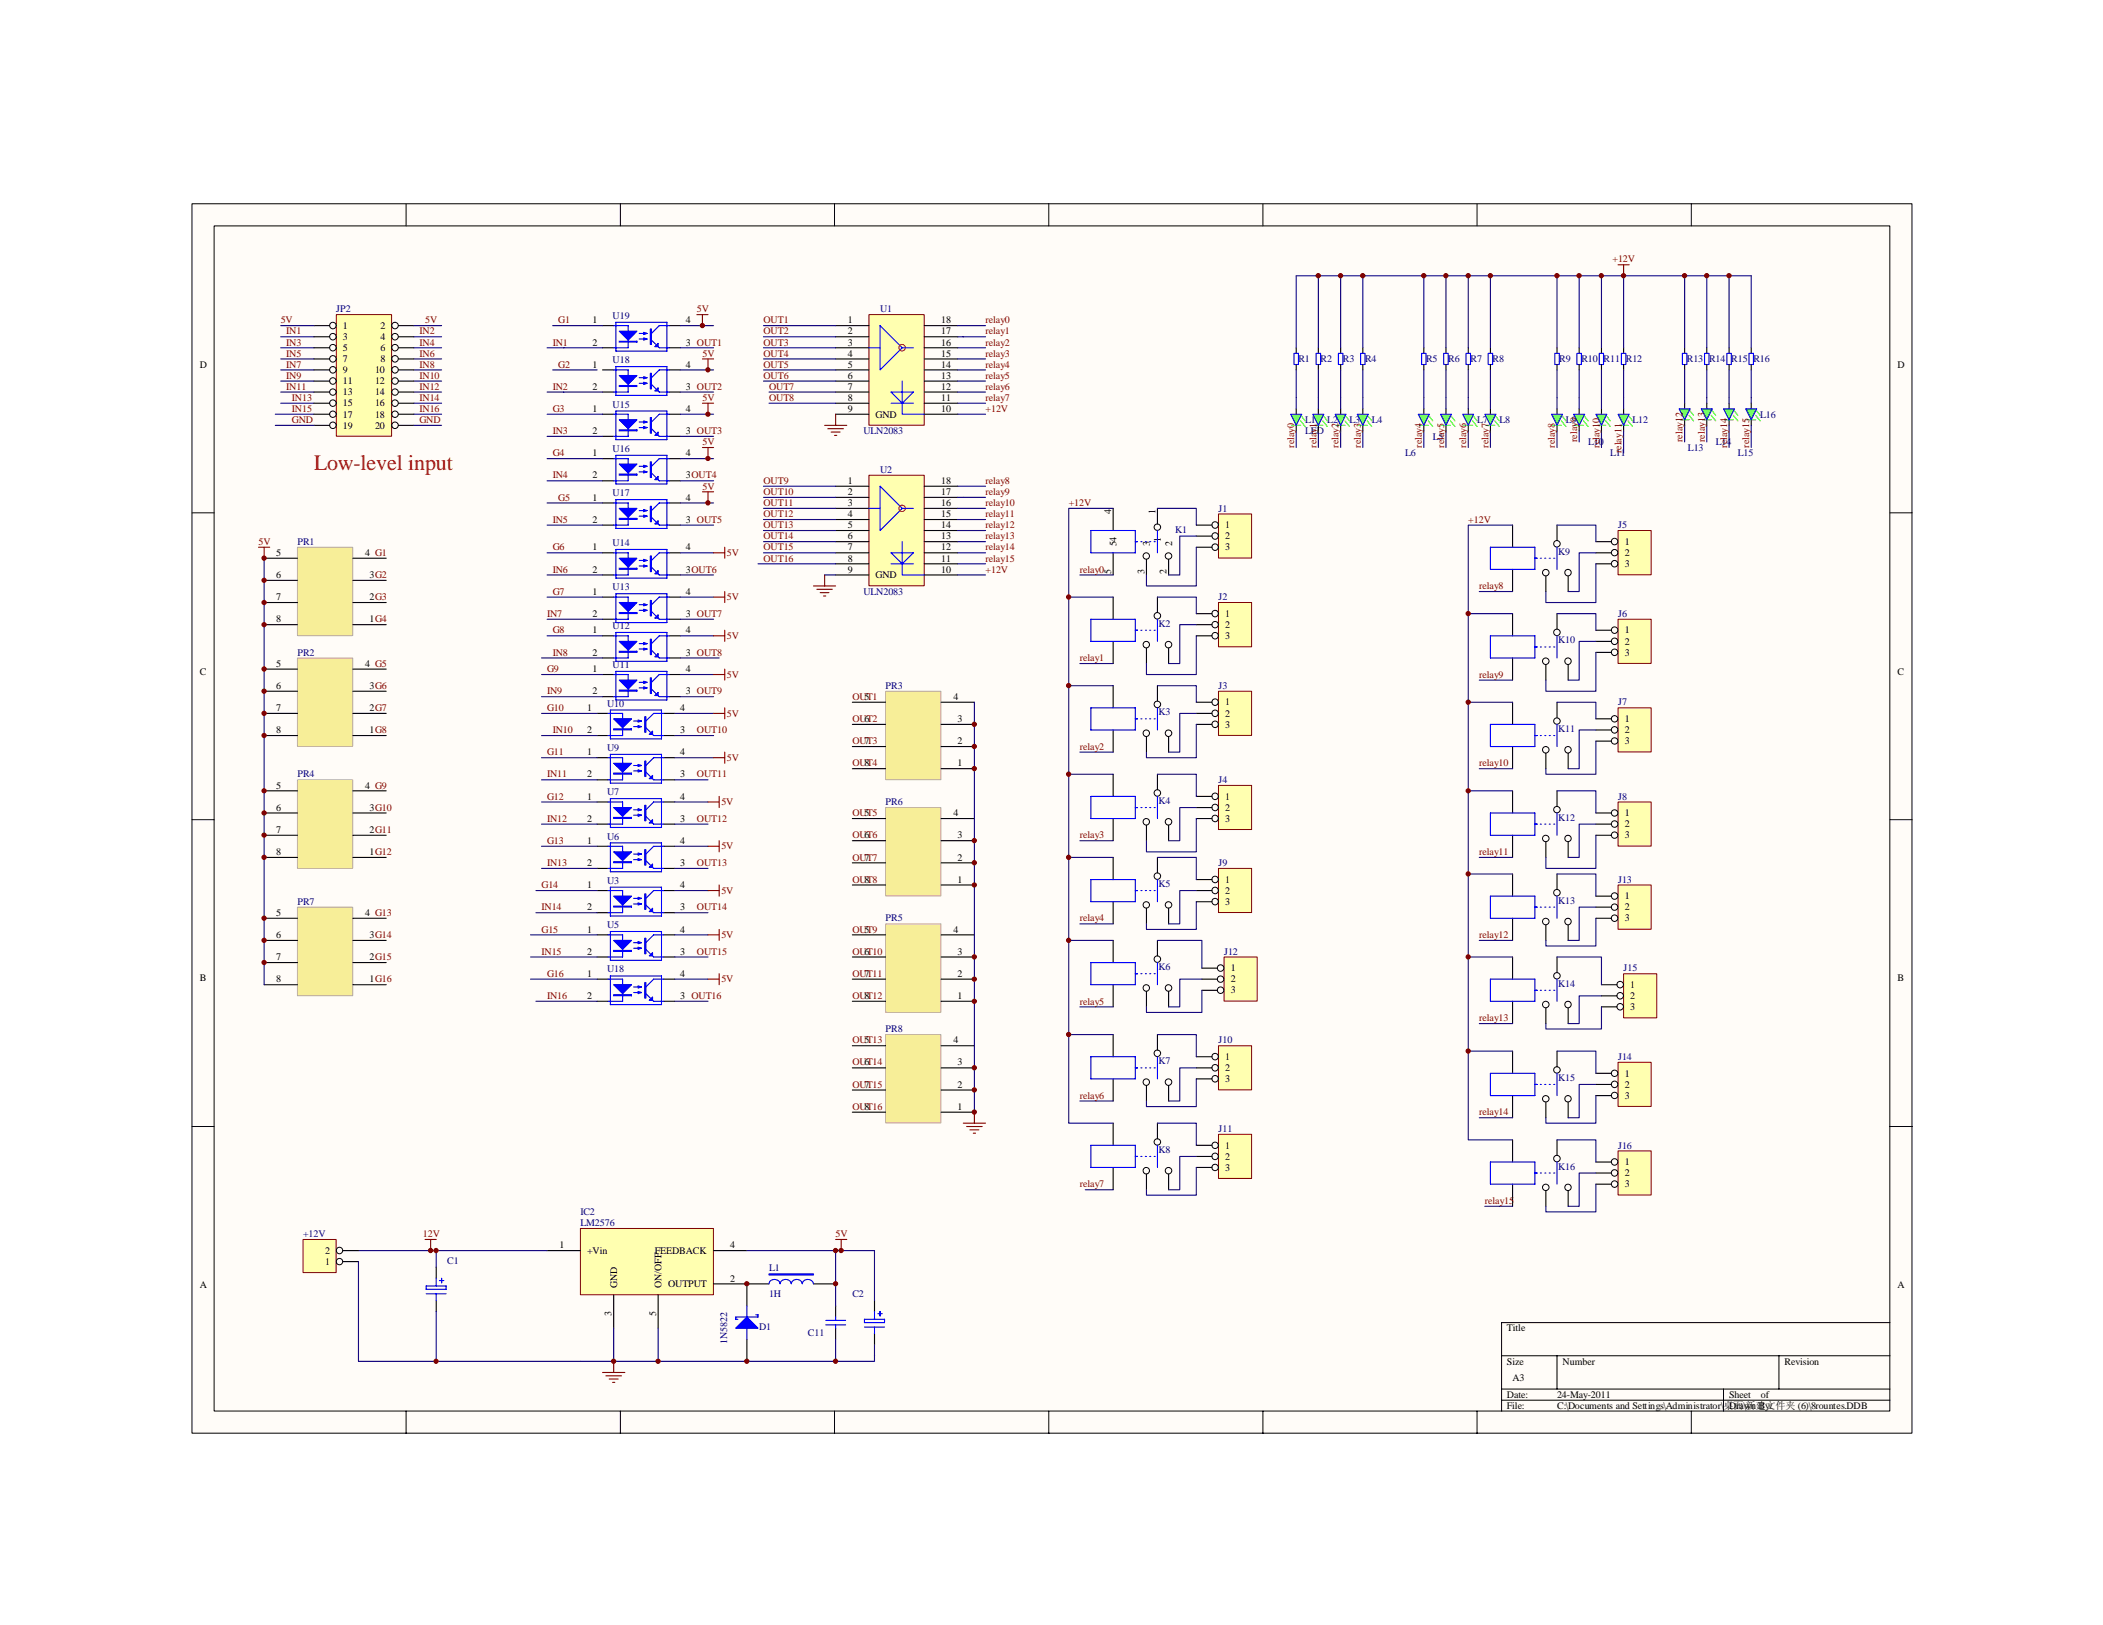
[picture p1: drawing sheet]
<svg xmlns="http://www.w3.org/2000/svg" width="279mm" height="216mm" viewBox="0 0 279 216" stroke-linecap="round" stroke-linejoin="round" font-family="sans-serif">
<defs><g id="words">
<text font-size="2.9" fill="#f00" x="41.7" y="62.4">Low-level input</text>
<g font-size="1.3" fill="#800000">
<text x="214.2" y="34.9">+12V</text>
<text x="92.6" y="41.5">5V</text>
<text x="37.3" y="43">5V</text>
<text x="38" y="44.4">IN1</text>
<text x="38" y="45.9">IN3</text>
<text x="38" y="47.4">IN5</text>
<text x="55.7" y="44.4">IN2</text>
<text x="55.7" y="45.9">IN4</text>
<text x="55.7" y="47.4">IN6</text>
<text x="56.5" y="43">5V</text>
<text x="73.4" y="45.9">IN1</text>
<text x="74.2" y="43">G1</text>
<text x="93.3" y="47.4">5V</text>
<text x="101.4" y="43">OUT1</text>
<text x="101.4" y="44.4">OUT2</text>
<text x="101.4" y="45.9">OUT3</text>
<text x="101.4" y="47.4">OUT4</text>
<text x="130.9" y="43">relay0</text>
<text x="130.9" y="44.4">relay1</text>
<text x="130.9" y="45.9">relay2</text>
<text x="130.9" y="47.4">relay3</text>
<text x="38" y="48.9">IN7</text>
<text x="38" y="50.3">IN9</text>
<text x="38" y="51.8">IN11</text>
<text x="38.8" y="53.3">IN13</text>
<text x="55.7" y="48.9">IN8</text>
<text x="55.7" y="50.3">IN10</text>
<text x="55.7" y="51.8">IN12</text>
<text x="55.7" y="53.3">IN14</text>
<text x="73.4" y="51.8">IN2</text>
<text x="74.2" y="48.9">G2</text>
<text x="93.3" y="53.3">5V</text>
<text x="101.4" y="48.9">OUT5</text>
<text x="101.4" y="50.3">OUT6</text>
<text x="102.2" y="51.8">OUT7</text>
<text x="102.2" y="53.3">OUT8</text>
<text x="130.9" y="48.9">relay4</text>
<text x="130.9" y="50.3">relay5</text>
<text x="130.9" y="51.8">relay6</text>
<text x="130.9" y="53.3">relay7</text>
<text x="38.8" y="54.7">IN15</text>
<text x="38.8" y="56.2">GND</text>
<text x="55.7" y="56.2">GND</text>
<text x="55.7" y="54.7">IN16</text>
<text x="73.4" y="57.7">IN3</text>
<text x="73.4" y="54.7">G3</text>
<text x="93.3" y="59.1">5V</text>
<text x="130.9" y="54.7">+12V</text>
<text x="171.9" y="59.5" transform="rotate(-90 171.9 59.5)">relay0</text>
<text x="174.9" y="59.5" transform="rotate(-90 174.9 59.5)">relay1</text>
<text x="177.8" y="59.5" transform="rotate(-90 177.8 59.5)">relay2</text>
<text x="180.8" y="59.5" transform="rotate(-90 180.8 59.5)">relay3</text>
<text x="188.9" y="59.5" transform="rotate(-90 188.9 59.5)">relay4</text>
<text x="191.9" y="59.5" transform="rotate(-90 191.9 59.5)">relay5</text>
<text x="194.8" y="59.5" transform="rotate(-90 194.8 59.5)">relay6</text>
<text x="197.7" y="59.5" transform="rotate(-90 197.7 59.5)">relay7</text>
<text x="206.6" y="59.5" transform="rotate(-90 206.6 59.5)">relay8</text>
<text x="209.6" y="58.7" transform="rotate(-90 209.6 58.7)">relay9</text>
<text x="212.5" y="59.5" transform="rotate(-90 212.5 59.5)">relay10</text>
<text x="223.5" y="58.7" transform="rotate(-90 223.5 58.7)">relay12</text>
<text x="226.5" y="58.7" transform="rotate(-90 226.5 58.7)">relay13</text>
<text x="229.4" y="59.5" transform="rotate(-90 229.4 59.5)">relay14</text>
<text x="232.4" y="59.5" transform="rotate(-90 232.4 59.5)">relay15</text>
<text x="73.4" y="63.6">IN4</text>
<text x="73.4" y="60.6">G4</text>
<text x="93.3" y="65">5V</text>
<text x="101.4" y="64.3">OUT9</text>
<text x="101.4" y="65.8">OUT10</text>
<text x="130.9" y="64.3">relay8</text>
<text x="130.9" y="65.8">relay9</text>
<text x="215.4" y="60.2" transform="rotate(-90 215.4 60.2)">relay11</text>
<text x="73.4" y="69.4">IN5</text>
<text x="74.2" y="66.5">G5</text>
<text x="101.4" y="67.2">OUT11</text>
<text x="101.4" y="68.7">OUT12</text>
<text x="101.4" y="70.2">OUT13</text>
<text x="101.4" y="71.6">OUT14</text>
<text x="130.9" y="67.2">relay10</text>
<text x="130.9" y="68.7">relay11</text>
<text x="130.9" y="70.2">relay12</text>
<text x="130.9" y="71.6">relay13</text>
<text x="142" y="67.2">+12V</text>
<text x="195.1" y="69.4">+12V</text>
<text x="34.4" y="72.4">5V</text>
<text x="73.4" y="76.1">IN6</text>
<text x="73.4" y="73.1">G6</text>
<text x="96.6" y="73.9">5V</text>
<text x="101.4" y="73.1">OUT15</text>
<text x="101.4" y="74.6">OUT16</text>
<text x="130.9" y="73.1">relay14</text>
<text x="130.9" y="74.6">relay15</text>
<text x="130.9" y="76.1">+12V</text>
<text x="143.5" y="76.1">relay0</text>
<text x="72.7" y="82">IN7</text>
<text x="73.4" y="79">G7</text>
<text x="96.6" y="79.8">5V</text>
<text x="196.5" y="78.3">relay8</text>
<text x="72.7" y="89.3">G9</text>
<text x="73.4" y="87.1">IN8</text>
<text x="73.4" y="84.2">G8</text>
<text x="96.6" y="84.9">5V</text>
<text x="143.5" y="87.8">relay1</text>
<text x="72.7" y="92.3">IN9</text>
<text x="72.7" y="94.5">G10</text>
<text x="96.6" y="90.1">5V</text>
<text x="96.6" y="95.2">5V</text>
<text x="113.2" y="93">OUT1</text>
<text x="113.2" y="95.9">OUT2</text>
<text x="196.5" y="90.1">relay9</text>
<text x="72.7" y="100.4">G11</text>
<text x="73.4" y="97.4">IN10</text>
<text x="92.6" y="97.4">OUT10</text>
<text x="96.6" y="101.1">5V</text>
<text x="113.2" y="98.9">OUT3</text>
<text x="113.2" y="101.8">OUT4</text>
<text x="143.5" y="99.6">relay2</text>
<text x="196.5" y="101.8">relay10</text>
<text x="72.7" y="103.3">IN11</text>
<text x="72.7" y="106.2">G12</text>
<text x="92.6" y="103.3">OUT11</text>
<text x="95.8" y="107">5V</text>
<text x="72.7" y="109.2">IN12</text>
<text x="72.7" y="112.1">G13</text>
<text x="92.6" y="109.2">OUT12</text>
<text x="95.8" y="112.9">5V</text>
<text x="113.2" y="108.5">OUT5</text>
<text x="113.2" y="111.4">OUT6</text>
<text x="143.5" y="111.4">relay3</text>
<text x="196.5" y="113.6">relay11</text>
<text x="71.9" y="118">G14</text>
<text x="72.7" y="115.1">IN13</text>
<text x="92.6" y="115.1">OUT13</text>
<text x="95.8" y="118.7">5V</text>
<text x="113.2" y="114.3">OUT7</text>
<text x="113.2" y="117.3">OUT8</text>
<text x="71.9" y="121">IN14</text>
<text x="71.9" y="123.9">G15</text>
<text x="92.6" y="121">OUT14</text>
<text x="95.8" y="124.7">5V</text>
<text x="113.2" y="123.9">OUT9</text>
<text x="143.5" y="122.4">relay4</text>
<text x="196.5" y="124.7">relay12</text>
<text x="71.9" y="126.9">IN15</text>
<text x="72.7" y="129.8">G16</text>
<text x="92.6" y="126.9">OUT15</text>
<text x="95.8" y="130.5">5V</text>
<text x="113.2" y="126.9">OUT10</text>
<text x="113.2" y="129.8">OUT11</text>
<text x="72.7" y="132.7">IN16</text>
<text x="113.2" y="132.7">OUT12</text>
<text x="143.5" y="133.5">relay5</text>
<text x="196.5" y="135.7">relay13</text>
<text x="113.2" y="138.6">OUT13</text>
<text x="113.2" y="141.6">OUT14</text>
<text x="113.2" y="144.5">OUT15</text>
<text x="113.2" y="147.4">OUT16</text>
<text x="143.5" y="146">relay6</text>
<text x="196.5" y="148.2">relay14</text>
<text x="143.5" y="157.8">relay7</text>
<text x="197.3" y="160">relay15</text>
<text x="56.2" y="164.4">12V</text>
<text x="111" y="164.4">5V</text>
</g>
<g font-size="1.3" fill="#000080">
<text x="44.7" y="41.5">JP2</text>
<text x="116.9" y="41.5">U1</text>
<text x="81.4" y="42.4">U19</text>
<text x="81.4" y="48.3">U18</text>
<text x="172.5" y="48.1">R1</text>
<text x="175.5" y="48.1">R2</text>
<text x="178.4" y="48.1">R3</text>
<text x="181.4" y="48.1">R4</text>
<text x="189.5" y="48.1">R5</text>
<text x="192.4" y="48.1">R6</text>
<text x="195.4" y="48.1">R7</text>
<text x="198.3" y="48.1">R8</text>
<text x="207.2" y="48.1">R9</text>
<text x="210.1" y="48.1">R10 R11 R12</text>
<text x="224.1" y="48.1">R13 R14 R15 R16</text>
<text x="81.4" y="54.1">U15</text>
<text x="114.7" y="57.7">ULN2083</text>
<text x="173.4" y="56.2">L1</text>
<text x="173.4" y="57.7">LED</text>
<text x="176.3" y="56.2">L2</text>
<text x="179.3" y="56.2">L3</text>
<text x="182.2" y="56.2">L4</text>
<text x="190.4" y="58.4">L5</text>
<text x="196.2" y="56.2">L7</text>
<text x="199.2" y="56.2">L8</text>
<text x="208" y="56.2">L9</text>
<text x="211" y="59.1">L10</text>
<text x="216.9" y="56.2">L12</text>
<text x="224.3" y="59.9">L13</text>
<text x="227.9" y="59.1">L14</text>
<text x="233.8" y="55.5">L16</text>
<text x="81.4" y="60">U16</text>
<text x="81.4" y="65.9">U17</text>
<text x="116.9" y="62.8">U2</text>
<text x="186.7" y="60.6">L6</text>
<text x="213.9" y="60.6">L11</text>
<text x="230.9" y="60.6">L15</text>
<text x="156.1" y="70.8">K1</text>
<text x="161.9" y="68">J1</text>
<text x="215" y="70.2">J5</text>
<text x="39.5" y="72.4">PR1</text>
<text x="81.4" y="72.5">U14</text>
<text x="207" y="73.7">K9</text>
<text x="81.4" y="78.4">U13</text>
<text x="81.4" y="83.6">U12</text>
<text x="114.7" y="79">ULN2083</text>
<text x="153.9" y="83.3">K2</text>
<text x="161.9" y="79.8">J2</text>
<text x="215" y="82">J6</text>
<text x="39.5" y="87.1">PR2</text>
<text x="81.4" y="88.7">U11</text>
<text x="207" y="85.5">K10</text>
<text x="80.6" y="93.9">U10</text>
<text x="117.7" y="91.5">PR3</text>
<text x="153.9" y="95.1">K3</text>
<text x="161.9" y="91.5">J3</text>
<text x="215" y="93.7">J7</text>
<text x="80.6" y="99.8">U9</text>
<text x="207" y="97.3">K11</text>
<text x="39.5" y="103.3">PR4</text>
<text x="80.6" y="105.7">U7</text>
<text x="117.7" y="107">PR6</text>
<text x="153.9" y="106.8">K4</text>
<text x="161.9" y="104">J4</text>
<text x="215" y="106.2">J8</text>
<text x="80.6" y="111.5">U6</text>
<text x="207" y="109.1">K12</text>
<text x="80.6" y="117.4">U3</text>
<text x="153.9" y="117.9">K5</text>
<text x="161.9" y="115.1">J9</text>
<text x="215" y="117.3">J13</text>
<text x="39.5" y="120.2">PR7</text>
<text x="80.6" y="123.3">U5</text>
<text x="117.7" y="122.4">PR5</text>
<text x="207" y="120.1">K13</text>
<text x="80.6" y="129.2">U18</text>
<text x="153.9" y="128.9">K6</text>
<text x="162.6" y="126.9">J12</text>
<text x="207" y="131.1">K14</text>
<text x="215.7" y="129.1">J15</text>
<text x="117.7" y="137.2">PR8</text>
<text x="153.9" y="141.4">K7</text>
<text x="161.9" y="138.6">J10</text>
<text x="207" y="143.6">K15</text>
<text x="215" y="140.8">J14</text>
<text x="153.9" y="153.2">K8</text>
<text x="161.9" y="150.4">J11</text>
<text x="207" y="155.4">K16</text>
<text x="215" y="152.6">J16</text>
<text x="77.1" y="161.4">IC2</text>
<text x="40.3" y="164.4">+12V</text>
<text x="59.4" y="167.9">C1</text>
<text x="77.1" y="162.9">LM2576</text>
<text x="102.2" y="168.9">L1</text>
<text x="102.2" y="172.3">1H</text>
<text x="113.2" y="172.3">C2</text>
<text x="96.6" y="178.5" transform="rotate(-90 96.6 178.5)">1N5822</text>
<text x="100.9" y="176.7">D1</text>
<text x="107.3" y="177.5">C11</text>
</g>
<g font-size="1.3">
<text x="45.6" y="43.7">1</text>
<text x="45.6" y="45.2">3</text>
<text x="45.6" y="46.6">5</text>
<text x="50.6" y="43.7">2</text>
<text x="50.6" y="45.2">4</text>
<text x="50.6" y="46.6">6</text>
<text x="78.7" y="43">1</text>
<text x="78.7" y="45.9">2</text>
<text x="91.1" y="43">4</text>
<text x="91.1" y="45.9">3 OUT1</text>
<text x="112.6" y="43">1</text>
<text x="112.6" y="44.4">2</text>
<text x="112.6" y="45.9">3</text>
<text x="112.6" y="47.4">4</text>
<text x="125" y="47.4">15</text>
<text x="125" y="45.9">16</text>
<text x="125" y="44.4">17</text>
<text x="125" y="43">18</text>
<text x="26.5" y="48.9">D</text>
<text x="45.6" y="48.1">7</text>
<text x="45.6" y="49.6">9</text>
<text x="45.6" y="51.1">11</text>
<text x="45.6" y="52.5">13</text>
<text x="45.6" y="54">15</text>
<text x="49.8" y="49.6">10</text>
<text x="49.8" y="51.1">12</text>
<text x="49.8" y="52.5">14</text>
<text x="49.8" y="54">16</text>
<text x="50.6" y="48.1">8</text>
<text x="78.7" y="48.9">1</text>
<text x="78.7" y="51.8">2</text>
<text x="91.1" y="48.9">4</text>
<text x="91.1" y="51.8">3 OUT2</text>
<text x="112.6" y="48.9">5</text>
<text x="112.6" y="50.3">6</text>
<text x="112.6" y="51.8">7</text>
<text x="112.6" y="53.3">8</text>
<text x="125" y="53.3">11</text>
<text x="125" y="51.8">12</text>
<text x="125" y="50.3">13</text>
<text x="125" y="48.9">14</text>
<text x="252.1" y="48.9">D</text>
<text x="45.6" y="55.5">17</text>
<text x="45.6" y="56.9">19</text>
<text x="49.8" y="55.5">18</text>
<text x="49.8" y="56.9">20</text>
<text x="78.7" y="54.7">1</text>
<text x="78.7" y="57.7">2</text>
<text x="91.1" y="54.7">4</text>
<text x="91.1" y="57.7">3 OUT3</text>
<text x="112.6" y="54.7">9</text>
<text x="116.3" y="55.5">GND</text>
<text x="125" y="54.7">10</text>
<text x="78.7" y="60.6">1</text>
<text x="78.7" y="63.6">2</text>
<text x="91.1" y="60.6">4</text>
<text x="91.1" y="63.6">3OUT4</text>
<text x="112.6" y="64.3">1</text>
<text x="112.6" y="65.8">2</text>
<text x="125" y="65.8">17</text>
<text x="125" y="64.3">18</text>
<text x="78.7" y="66.5">1</text>
<text x="78.7" y="69.4">2</text>
<text x="91.1" y="66.5">4</text>
<text x="91.1" y="69.4">3 OUT5</text>
<text x="112.6" y="67.2">3</text>
<text x="112.6" y="68.7">4</text>
<text x="112.6" y="70.2">5</text>
<text x="112.6" y="71.6">6</text>
<text x="125" y="71.6">13</text>
<text x="125" y="70.2">14</text>
<text x="125" y="68.7">15</text>
<text x="125" y="67.2">16</text>
<text x="147.6" y="68.3" transform="rotate(-90 147.6 68.3)">4</text>
<text x="153.5" y="68.3" transform="rotate(-90 153.5 68.3)">1</text>
<text x="154.2" y="72" transform="rotate(-90 154.2 72)">1</text>
<text x="162.8" y="70.2">1</text>
<text x="162.8" y="71.6">2</text>
<text x="36.7" y="73.9">5</text>
<text x="36.7" y="76.8">6</text>
<text x="48.5" y="73.9">4 G1</text>
<text x="49.1" y="76.8">3G2</text>
<text x="78.7" y="73.1">1</text>
<text x="78.7" y="76.1">2</text>
<text x="91.1" y="73.1">4</text>
<text x="91.1" y="76.1">3OUT6</text>
<text x="112.6" y="73.1">7</text>
<text x="112.6" y="74.6">8</text>
<text x="112.6" y="76.1">9</text>
<text x="116.3" y="76.8">GND</text>
<text x="125" y="76.1">10</text>
<text x="125" y="74.6">11</text>
<text x="125" y="73.1">12</text>
<text x="147.6" y="76.2" transform="rotate(-90 147.6 76.2)">5</text>
<text x="148.4" y="72.6" transform="rotate(-90 148.4 72.6)">54</text>
<text x="152" y="76.2" transform="rotate(-90 152 76.2)">3</text>
<text x="152.8" y="72.6" transform="rotate(-90 152.8 72.6)">3</text>
<text x="155" y="76.2" transform="rotate(-90 155 76.2)">2</text>
<text x="155.7" y="72.6" transform="rotate(-90 155.7 72.6)">2</text>
<text x="162.8" y="73.1">3</text>
<text x="215.9" y="72.4">1</text>
<text x="215.9" y="73.9">2</text>
<text x="215.9" y="75.3">3</text>
<text x="36.7" y="79.8">7</text>
<text x="36.7" y="82.7">8</text>
<text x="49.1" y="82.7">1G4</text>
<text x="49.1" y="79.8">2G3</text>
<text x="78.7" y="79">1</text>
<text x="78.7" y="82">2</text>
<text x="91.1" y="79">4</text>
<text x="91.1" y="82">3 OUT7</text>
<text x="162.8" y="82">1</text>
<text x="162.8" y="83.4">2</text>
<text x="26.5" y="89.6">C</text>
<text x="36.7" y="88.6">5</text>
<text x="48.5" y="88.6">4 G5</text>
<text x="78.7" y="84.2">1</text>
<text x="78.7" y="87.1">2</text>
<text x="78.7" y="89.3">1</text>
<text x="91.1" y="84.2">4</text>
<text x="91.1" y="87.1">3 OUT8</text>
<text x="91.1" y="89.3">4</text>
<text x="162.8" y="84.9">3</text>
<text x="215.9" y="84.2">1</text>
<text x="215.9" y="85.6">2</text>
<text x="215.9" y="87.1">3</text>
<text x="252.1" y="89.6">C</text>
<text x="36.7" y="91.5">6</text>
<text x="36.7" y="94.5">7</text>
<text x="49.1" y="94.5">2G7</text>
<text x="49.1" y="91.5">3G6</text>
<text x="78" y="94.5">1</text>
<text x="78.7" y="92.3">2</text>
<text x="90.4" y="94.5">4</text>
<text x="91.1" y="92.3">3 OUT9</text>
<text x="114.9" y="93">5</text>
<text x="114.9" y="95.9">6</text>
<text x="126.7" y="93">4</text>
<text x="127.2" y="95.9">3</text>
<text x="162.8" y="93.7">1</text>
<text x="162.8" y="95.2">2</text>
<text x="215.9" y="95.9">1</text>
<text x="36.7" y="97.4">8</text>
<text x="49.1" y="97.4">1G8</text>
<text x="78" y="97.4">2</text>
<text x="78" y="100.4">1</text>
<text x="90.4" y="97.4">3</text>
<text x="90.4" y="100.4">4</text>
<text x="114.9" y="98.9">7</text>
<text x="114.9" y="101.8">8</text>
<text x="127.2" y="101.8">1</text>
<text x="127.2" y="98.9">2</text>
<text x="162.8" y="96.7">3</text>
<text x="215.9" y="97.4">2</text>
<text x="215.9" y="98.9">3</text>
<text x="36.7" y="104.8">5</text>
<text x="36.7" y="107.7">6</text>
<text x="48.5" y="104.8">4 G9</text>
<text x="49.1" y="107.7">3G10</text>
<text x="78" y="103.3">2</text>
<text x="78" y="106.2">1</text>
<text x="90.4" y="103.3">3</text>
<text x="90.4" y="106.2">4</text>
<text x="162.8" y="106.2">1</text>
<text x="162.8" y="107.7">2</text>
<text x="36.7" y="110.7">7</text>
<text x="36.7" y="113.6">8</text>
<text x="49.1" y="113.6">1G12</text>
<text x="49.1" y="110.7">2G11</text>
<text x="78" y="109.2">2</text>
<text x="78" y="112.1">1</text>
<text x="90.4" y="109.2">3</text>
<text x="90.4" y="112.1">4</text>
<text x="114.9" y="108.5">5</text>
<text x="114.9" y="111.4">6</text>
<text x="126.7" y="108.5">4</text>
<text x="127.2" y="111.4">3</text>
<text x="162.8" y="109.2">3</text>
<text x="215.9" y="108.5">1</text>
<text x="215.9" y="109.9">2</text>
<text x="215.9" y="111.4">3</text>
<text x="78" y="115.1">2</text>
<text x="78" y="118">1</text>
<text x="90.4" y="115.1">3</text>
<text x="90.4" y="118">4</text>
<text x="114.9" y="114.3">7</text>
<text x="114.9" y="117.3">8</text>
<text x="127.2" y="117.3">1</text>
<text x="127.2" y="114.3">2</text>
<text x="162.8" y="117.3">1</text>
<text x="162.8" y="118.7">2</text>
<text x="215.9" y="119.5">1</text>
<text x="36.7" y="121.7">5</text>
<text x="36.7" y="124.7">6</text>
<text x="48.5" y="121.7">4 G13</text>
<text x="49.1" y="124.7">3G14</text>
<text x="78" y="121">2</text>
<text x="78" y="123.9">1</text>
<text x="90.4" y="121">3</text>
<text x="90.4" y="123.9">4</text>
<text x="114.9" y="123.9">5</text>
<text x="126.7" y="123.9">4</text>
<text x="162.8" y="120.2">3</text>
<text x="215.9" y="121">2</text>
<text x="215.9" y="122.4">3</text>
<text x="26.5" y="130.4">B</text>
<text x="36.7" y="127.6">7</text>
<text x="36.7" y="130.5">8</text>
<text x="49.1" y="130.5">1G16</text>
<text x="49.1" y="127.6">2G15</text>
<text x="78" y="126.9">2</text>
<text x="78" y="129.8">1</text>
<text x="90.4" y="126.9">3</text>
<text x="90.4" y="129.8">4</text>
<text x="114.9" y="126.9">6</text>
<text x="114.9" y="129.8">7</text>
<text x="127.2" y="129.8">2</text>
<text x="127.2" y="126.9">3</text>
<text x="163.5" y="129.1">1</text>
<text x="163.5" y="130.5">2</text>
<text x="163.5" y="132">3</text>
<text x="216.6" y="131.3">1</text>
<text x="252.1" y="130.4">B</text>
<text x="78" y="132.7">2</text>
<text x="90.4" y="132.7">3 OUT16</text>
<text x="114.9" y="132.7">8</text>
<text x="127.2" y="132.7">1</text>
<text x="216.6" y="132.7">2</text>
<text x="216.6" y="134.2">3</text>
<text x="114.9" y="138.6">5</text>
<text x="114.9" y="141.6">6</text>
<text x="126.7" y="138.6">4</text>
<text x="127.2" y="141.6">3</text>
<text x="162.8" y="140.8">1</text>
<text x="162.8" y="142.3">2</text>
<text x="162.8" y="143.8">3</text>
<text x="215.9" y="143">1</text>
<text x="114.9" y="144.5">7</text>
<text x="114.9" y="147.4">8</text>
<text x="127.2" y="147.4">1</text>
<text x="127.2" y="144.5">2</text>
<text x="215.9" y="144.5">2</text>
<text x="215.9" y="146">3</text>
<text x="162.8" y="152.6">1</text>
<text x="162.8" y="154.1">2</text>
<text x="162.8" y="155.6">3</text>
<text x="215.9" y="154.8">1</text>
<text x="215.9" y="156.3">2</text>
<text x="215.9" y="157.8">3</text>
<text x="43.2" y="166.6">2</text>
<text x="74.3" y="165.8">1</text>
<text x="78" y="166.6">+Vin</text>
<text x="87" y="166.6">FEEDBACK</text>
<text x="97" y="165.8">4</text>
<text x="26.5" y="171.2">A</text>
<text x="43.2" y="168.1">1</text>
<text x="82" y="171.2" transform="rotate(-90 82 171.2)">GND</text>
<text x="87.9" y="171.2" transform="rotate(-90 87.9 171.2)">ON/OFF</text>
<text x="88.8" y="171">OUTPUT</text>
<text x="97" y="170.3">2</text>
<text x="252.1" y="171.2">A</text>
<text x="81.3" y="174.8" transform="rotate(-90 81.3 174.8)">3</text>
<text x="87.2" y="174.8" transform="rotate(-90 87.2 174.8)">5</text>
<text x="200.2" y="176.9">Title</text>
<text x="200.2" y="181.3">Size</text>
<text x="200.2" y="185.7">Date:</text>
<text x="201" y="183.5">A3</text>
<text x="206.9" y="185.7">24-May-2011</text>
<text x="207.6" y="181.3">Number</text>
<text x="229.7" y="185.7">Sheet</text>
<text x="234" y="185.7">of</text>
<text x="237.1" y="181.3">Revision</text>
<text x="200.2" y="187.2">File:</text>
<text x="206.9" y="187.2">C:\Documents and Settings\Administrator\</text>
<text x="229" y="187.2">桌面\新建文件夹 (6)\8rountes.DDB</text>
<text x="229.7" y="187.2">Drawn By:</text>
</g>
</g></defs>
<path d="M25.5 27.1h228.5v163.3h-228.5z" fill="#fffcf8"/>
<g fill="none" stroke="#000" stroke-width=".13">
<path d="M25.5 27.1h228.5v163.3h-228.5zM28.4 30h222.7v157.5h-222.7zM54 27.1v2.9M82.4 27.1v2.9M110.9 27.1v2.9M139.3 27.1v2.9M167.8 27.1v2.9M196.2 27.1v2.9M224.7 27.1v2.9M25.5 68.1h2.9M251.1 68.1h2.9M25.5 108.9h2.9"/>
<path d="M251.1 108.9h2.9M25.5 149.7h2.9M251.1 149.7h2.9M251.1 175.7h-51.6v11.8M54 187.5v2.9M82.4 187.5v2.9M110.9 187.5v2.9M139.3 187.5v2.9M167.8 187.5v2.9M196.2 187.5v2.9M199.5 180.1h51.6M199.5 184.6h51.6"/>
<path d="M199.5 186h51.6M206.9 180.1v4.5M224.7 187.5v2.9M229 184.6v2.9M236.3 180.1v4.5"/>
</g>
<path d="M99.2 170.6v2.9M99.2 177.9v3" fill="none" stroke="#000" stroke-width=".15"/>
<path d="M99.2 173.5v1.5M99.2 176.5v1.4M100.4 174.7h.3v.3h-3v.3h.3" fill="none" stroke="#00f" stroke-width=".15"/>
<path d="M99.2 175l1.5 1.5h-3z" fill="#00f" stroke="#00f" stroke-width=".15"/>
<path d="M77.1 163.2h17.7v8.8h-17.7z" fill="#ffffb0"/>
<path d="M77.1 163.2h17.7v8.8h-17.7z" fill="none" stroke="#800000" stroke-width=".13"/>
<path d="M58 168.4v1.4M58 172.8v1.4M72.7 166.2h4.4M81.5 172v4.5M87.4 172v4.5M94.8 166.2h4.4M94.8 170.6h7.4M108.1 170.6h2.9M111 173.5v1.5M111 176.5v1.4M116.2 172.8v1.4M116.2 177.2v1.5" fill="none" stroke="#000" stroke-width=".15"/>
<path d="M102.2 169.2h5.9v.2h-5.9z" fill-rule="evenodd" fill="#00f" stroke="#00f" stroke-width=".15"/>
<g fill="none" stroke="#00f" stroke-width=".15">
<path d="M56.6 170.9h2.7v.4h-2.7zM56.6 171.9h2.7M58 169.8v1.1M58 171.9v.9M58.4 170.1h.6M58.7 169.8v.6M102.2 170.6a.75 .75 0 0 1 .7-.6 .75 .75 0 0 1 .7 .6M103.7 170.6a.75 .75 0 0 1 .7-.6 .75 .75 0 0 1 .7 .6 .75 .75 0 0 1 .7-.6 .75 .75 0 0 1 .8 .6 .77 .77 0 0 1 .7-.6 .77 .77 0 0 1 .8 .6M109.7 176h2.7M109.7 175.4h2.7M111 175v.4M111 176v.5"/>
<path d="M114.9 175.3h2.6v.4h-2.6zM114.9 176.3h2.6M116.2 174.2v1.1M116.2 176.3v.9M116.6 174.5h.6M116.9 174.2v.6"/>
</g>
<path d="M81.5 176.5v4.4h29.5M87.4 176.5v4.4M99.2 166.2h11.8v7.3M111 166.2h5.2v6.6M111 177.9v3M116.2 178.7v2.2h-5.2M77.1 180.9h4.4" fill="none" stroke="#000080" stroke-width=".15"/>
<path d="M115.5 41.8h7.3v14.7h-7.3z" fill="#ffffb0"/>
<path d="M115.4 41.8h7.4v14.7h-7.4z" fill="none" stroke="#800000" stroke-width=".13"/>
<g fill="none" stroke="#000" stroke-width=".15">
<path d="M111 43.3h4.4M111 44.7h4.4M111 46.2h4.4M111 47.7h4.4M111 49.1h4.4M111 50.6h4.4M111 52.1h4.4M111 53.6h4.4M111 55h4.4M122.8 43.3h4.4M122.8 44.7h4.4M122.8 46.2h4.4"/>
<path d="M122.8 47.7h4.4M122.8 49.1h4.4M122.8 50.6h4.4M122.8 52.1h4.4M122.8 53.6h4.4M122.8 55h4.4"/>
</g>
<path d="M115.4 46.2h1.5M116.9 43.3l3 2.9-3 2.9zM118.4 52.1h2.9l-1.4 1.5zM118.4 53.6h2.9M119.9 50.6v4.4h2.9M119.9 46.2h1.4" fill="none" stroke="#00f" stroke-width=".15"/>
<circle cx="119.9" cy="46.2" r=".43" fill="none" stroke="#f00" stroke-width=".13"/>
<g fill="none" stroke="#000080" stroke-width=".15">
<path d="M101.4 43.3h9.6M101.4 44.7h9.6M101.4 46.2h9.6M101.4 47.7h9.6M101.4 49.1h9.6M101.4 50.6h9.6M127.2 43.3h3.7M127.2 44.7h3.7M127.2 46.2h3.7M127.2 47.7h3.7M127.2 49.1h3.7M127.2 50.6h3.7"/>
<path d="M127.2 52.1h3.7M127.2 53.6h3.7M127.2 55h3.7"/>
</g>
<path d="M115.5 63.2h7.3v14.6h-7.3z" fill="#ffffb0"/>
<path d="M115.4 63.1h7.4v14.7h-7.4z" fill="none" stroke="#800000" stroke-width=".13"/>
<g fill="none" stroke="#000" stroke-width=".15">
<path d="M111 64.6h4.4M111 66.1h4.4M111 67.5h4.4M111 69h4.4M111 70.5h4.4M111 72h4.4M111 73.4h4.4M111 74.9h4.4M111 76.4h4.4M122.8 64.6h4.4M122.8 66.1h4.4M122.8 67.5h4.4"/>
<path d="M122.8 69h4.4M122.8 70.5h4.4M122.8 72h4.4M122.8 73.4h4.4M122.8 74.9h4.4M122.8 76.4h4.4"/>
</g>
<path d="M115.4 67.5h1.5M116.9 64.6l3 2.9-3 3zM118.4 73.4h2.9l-1.4 1.5zM118.4 74.9h2.9M119.9 72v4.4h2.9M119.9 67.5h1.4" fill="none" stroke="#00f" stroke-width=".15"/>
<circle cx="119.9" cy="67.5" r=".43" fill="none" stroke="#f00" stroke-width=".13"/>
<path d="M109.6 76.4h1.4M127.2 64.6h3.7M127.2 66.1h3.7M127.2 67.5h3.7M127.2 69h3.7M127.2 70.5h3.7M127.2 72h3.7M127.2 73.4h3.7M127.2 74.9h3.7M127.2 76.4h3.7" fill="none" stroke="#000080" stroke-width=".15"/>
<g fill="none" stroke="#11037e" stroke-width=".15">
<path d="M36.6 55h5.1M37.3 44.7h4.4M37.3 46.2h4.4M37.3 47.7h4.4M37.3 49.1h4.4M37.3 50.6h4.4M37.3 52.1h4.4M37.3 53.6h4.4M55 44.7h3.7M55 46.2h3.7M55 47.7h3.7M55 49.1h3.7"/>
<path d="M55 50.6h3.7M55 52.1h3.7M55 53.6h3.7M55 55h3.7M100.7 74.9h10.3M101.4 70.5h9.6M101.4 72h9.6M101.4 73.4h9.6"/>
</g>
<path d="M44.7 41.8h7.3v16.2h-7.3z" fill="#ffffb0"/>
<path d="M44.7 41.8h7.3v16.2h-7.3z" fill="none" stroke="#800000" stroke-width=".13"/>
<g fill="none" stroke="#000" stroke-width=".13">
<circle cx="44.2" cy="50.6" r=".43"/>
<circle cx="44.2" cy="47.7" r=".43"/>
<circle cx="44.2" cy="49.1" r=".43"/>
<circle cx="44.2" cy="43.3" r=".43"/>
<circle cx="44.2" cy="46.2" r=".43"/>
<circle cx="44.2" cy="53.6" r=".43"/>
<circle cx="44.2" cy="56.5" r=".43"/>
<circle cx="44.2" cy="44.7" r=".43"/>
<circle cx="44.2" cy="52.1" r=".43"/>
<circle cx="44.2" cy="55" r=".43"/>
<circle cx="52.5" cy="50.6" r=".43"/>
<circle cx="52.5" cy="47.7" r=".43"/>
<circle cx="52.5" cy="49.1" r=".43"/>
<circle cx="52.5" cy="43.3" r=".43"/>
<circle cx="52.5" cy="53.6" r=".43"/>
<circle cx="52.5" cy="56.5" r=".43"/>
<circle cx="52.5" cy="46.2" r=".43"/>
<circle cx="52.5" cy="44.7" r=".43"/>
<circle cx="52.5" cy="52.1" r=".43"/>
<circle cx="52.5" cy="55" r=".43"/>
</g>
<g fill="none" stroke="#000" stroke-width=".15">
<path d="M41.7 43.3h2.1M41.7 44.7h2.1M41.7 46.2h2.1M41.7 47.7h2.1M41.7 49.1h2.1M41.7 50.6h2.1M41.7 52.1h2.1M41.7 53.6h2.1M41.7 55h2.1M41.7 56.5h2.1M52.9 43.3h2.1M52.9 44.7h2.1"/>
<path d="M52.9 46.2h2.1M52.9 47.7h2.1M52.9 49.1h2.1M52.9 50.6h2.1M52.9 52.1h2.1M52.9 53.6h2.1M52.9 55h2.1M52.9 56.5h2.1"/>
</g>
<path d="M36.6 56.5h5.1M37.3 43.3h4.4M55 43.3h3.7M55 56.5h3.7M47.6 166.2h25.1M47.6 180.9h29.5" fill="none" stroke="#11037e" stroke-width=".15"/>
<path d="M109.6 56.5h2.9M110 57h2.1M110.4 57.4h1.2M110.9 57.8h.3M111 55v1.5M108.1 77.9h2.9M108.5 78.3h2.1M109 78.7h1.1M109.4 79.2h.3M109.6 76.4v1.5" fill="none" stroke="#800000" stroke-width=".15"/>
<path d="M40.3 164.7h4.4v4.4h-4.4z" fill="#ffffb0"/>
<path d="M40.3 164.7h4.4v4.4h-4.4z" fill="none" stroke="#800000" stroke-width=".13"/>
<g fill="none" stroke="#000" stroke-width=".13">
<circle cx="152.3" cy="73.9" r=".43"/>
<circle cx="153.8" cy="70" r=".43"/>
<circle cx="155.3" cy="73.9" r=".43"/>
<circle cx="152.3" cy="85.6" r=".43"/>
<circle cx="152.3" cy="97.4" r=".43"/>
<circle cx="153.8" cy="81.8" r=".43"/>
<circle cx="153.8" cy="93.6" r=".43"/>
<circle cx="155.2" cy="85.6" r=".43"/>
<circle cx="155.2" cy="97.4" r=".43"/>
<circle cx="152.3" cy="109.2" r=".43"/>
<circle cx="153.8" cy="116.4" r=".43"/>
<circle cx="153.8" cy="105.4" r=".43"/>
<circle cx="155.2" cy="109.2" r=".43"/>
<circle cx="152.3" cy="131.3" r=".43"/>
<circle cx="152.3" cy="120.2" r=".43"/>
<circle cx="153.8" cy="139.9" r=".43"/>
<circle cx="153.8" cy="127.4" r=".43"/>
<circle cx="155.2" cy="131.3" r=".43"/>
<circle cx="155.3" cy="120.2" r=".43"/>
<circle cx="152.3" cy="155.5" r=".43"/>
<circle cx="152.3" cy="143.8" r=".43"/>
<circle cx="153.8" cy="151.7" r=".43"/>
<circle cx="155.2" cy="155.5" r=".43"/>
<circle cx="155.2" cy="143.8" r=".43"/>
<circle cx="45.1" cy="166.1" r=".43"/>
<circle cx="45.1" cy="167.6" r=".43"/>
</g>
<g fill="none" stroke="#000" stroke-width=".15">
<path d="M147.9 67.5v3M147.9 73.4v3M147.9 79.3v3M152.3 74.3v2.1M153.8 67.5v2.1M153.8 79.3v2.1M155.3 74.3v2.1M147.9 85.2v3M147.9 91.1v2.9M147.9 97v2.9M152.3 86.1v2.1M152.3 97.9v2"/>
<path d="M153.8 91.1v2.1M155.3 86.1v2.1M155.3 97.9v2M147.9 102.9v2.9M147.9 108.8v2.9M147.9 113.9v3M147.9 119.8v2.9M152.3 109.6v2.1M153.8 102.9v2M153.8 113.9v2.1M155.3 109.6v2.1M147.9 124.9v3"/>
<path d="M147.9 130.8v3M147.9 137.5v2.9M152.3 120.7v2M152.3 131.7v2.1M153.8 124.9v2.1M153.8 137.5v2M155.3 120.7v2M155.3 131.7v2.1M147.9 143.3v3M147.9 149.2v3M147.9 155.1v3M152.3 144.2v2.1"/>
<path d="M152.3 156v2.1M153.8 149.2v2.1M155.3 144.2v2.1M155.3 156v2.1M45.6 167.6h2M45.6 166.2h2"/>
</g>
<g fill="none" stroke="#11037e" stroke-width=".15">
<path d="M142 79.3h5.9M143.5 76.4h4.4M147.9 67.5h-5.9v81.7h5.9M142 91.1h5.9M143.5 88.2h4.4M143.5 99.9h4.4M142 113.9h5.9M142 102.9h5.9M143.5 111.7h4.4M142 137.5h5.9M142 124.9h5.9M143.5 122.7h4.4"/>
<path d="M143.5 133.8h4.4M143.5 146.3h4.4M144.2 158.1h3.7M47.6 167.6v13.3"/>
</g>
<path d="M80.1 182.4h2.9M80.5 182.8h2.1M80.9 183.2h1.2M81.4 183.7h.3M81.5 180.9v1.5" fill="none" stroke="#800000" stroke-width=".15"/>
<g fill="none" stroke="#00f" stroke-width=".15">
<path d="M144.9 70.5h5.9v2.9h-5.9zM150.8 72h.3M151.6 72h.1M152.2 72h.1M152.7 72h.2M153.3 72h.2M153.8 70.5v2.9M144.9 82.3h5.9v2.9h-5.9zM144.9 94h5.9v3h-5.9zM150.8 83.7h.3M150.8 95.5h.3M151.6 83.7h.1"/>
<path d="M151.6 95.5h.1M152.2 83.7h.1M152.2 95.5h.1M152.7 83.7h.2M152.7 95.5h.2M153.3 83.7h.2M153.3 95.5h.2M153.8 82.3v2.9M153.8 94v3M144.9 105.8h5.9v3h-5.9zM144.9 116.9h5.9v2.9h-5.9zM150.8 107.3h.3"/>
<path d="M150.8 118.3h.3M151.6 107.3h.1M151.6 118.3h.1M152.2 107.3h.1M152.2 118.3h.1M152.7 107.3h.2M152.7 118.3h.2M153.3 107.3h.2M153.3 118.3h.2M153.8 105.8v3M153.8 116.9v2.9M144.9 127.9h5.9v2.9h-5.9z"/>
<path d="M150.8 129.4h.3M151.6 129.4h.1M152.2 129.4h.1M152.7 129.4h.2M153.3 129.4h.2M153.8 127.9v2.9M144.9 140.4h5.9v2.9h-5.9zM144.9 152.2h5.9v2.9h-5.9zM150.8 141.9h.3M150.8 153.6h.3M151.6 141.9h.1M151.6 153.6h.1"/>
<path d="M152.2 141.9h.1M152.2 153.6h.1M152.7 141.9h.2M152.7 153.6h.2M153.3 141.9h.2M153.3 153.6h.2M153.8 140.4v2.9M153.8 152.2v2.9"/>
</g>
<g fill="#800000" stroke="#800000" stroke-width=".13">
<circle cx="142" cy="137.4" r=".29"/>
<circle cx="142" cy="124.9" r=".29"/>
<circle cx="142" cy="113.9" r=".29"/>
<circle cx="142" cy="102.9" r=".29"/>
<circle cx="142" cy="91.1" r=".29"/>
<circle cx="142" cy="79.3" r=".29"/>
</g>
<path d="M161.9 68.3h4.4v5.8h-4.4z" fill="#ffffb0"/>
<path d="M161.9 68.3h4.4v5.8h-4.4z" fill="none" stroke="#800000" stroke-width=".13"/>
<g fill="none" stroke="#000" stroke-width=".13">
<circle cx="161.4" cy="71.2" r=".43"/>
<circle cx="161.4" cy="69.8" r=".43"/>
<circle cx="161.4" cy="72.7" r=".43"/>
</g>
<path d="M158.9 69.8h2.1M158.9 71.2h2.1M158.9 72.7h2.1" fill="none" stroke="#000" stroke-width=".15"/>
<path d="M161.9 80.1h4.4v5.8h-4.4z" fill="#ffffb0"/>
<path d="M161.9 80.1h4.4v5.8h-4.4z" fill="none" stroke="#800000" stroke-width=".13"/>
<g fill="none" stroke="#000" stroke-width=".13">
<circle cx="161.4" cy="81.5" r=".43"/>
<circle cx="161.4" cy="84.5" r=".43"/>
<circle cx="161.4" cy="83" r=".43"/>
</g>
<path d="M158.9 81.5h2.1M158.9 83h2.1M158.9 84.5h2.1" fill="none" stroke="#000" stroke-width=".15"/>
<path d="M161.9 91.9h4.4v5.8h-4.4z" fill="#ffffb0"/>
<path d="M161.9 91.8h4.4v5.9h-4.4z" fill="none" stroke="#800000" stroke-width=".13"/>
<g fill="none" stroke="#000" stroke-width=".13">
<circle cx="161.4" cy="96.2" r=".43"/>
<circle cx="161.4" cy="94.8" r=".43"/>
<circle cx="161.4" cy="93.3" r=".43"/>
</g>
<path d="M158.9 93.3h2.1M158.9 94.8h2.1M158.9 96.2h2.1" fill="none" stroke="#000" stroke-width=".15"/>
<path d="M161.9 104.4h4.4v5.8h-4.4z" fill="#ffffb0"/>
<path d="M161.9 104.4h4.4v5.8h-4.4z" fill="none" stroke="#800000" stroke-width=".13"/>
<g fill="none" stroke="#000" stroke-width=".13">
<circle cx="161.4" cy="108.7" r=".43"/>
<circle cx="161.4" cy="105.8" r=".43"/>
<circle cx="161.4" cy="107.3" r=".43"/>
</g>
<path d="M158.9 105.8h2.1M158.9 107.3h2.1M158.9 108.8h2.1" fill="none" stroke="#000" stroke-width=".15"/>
<path d="M161.9 115.4h4.4v5.8h-4.4z" fill="#ffffb0"/>
<path d="M161.9 115.4h4.4v5.8h-4.4z" fill="none" stroke="#800000" stroke-width=".13"/>
<g fill="none" stroke="#000" stroke-width=".13">
<circle cx="161.4" cy="119.8" r=".43"/>
<circle cx="161.4" cy="118.3" r=".43"/>
<circle cx="161.4" cy="116.8" r=".43"/>
</g>
<path d="M158.9 116.9h2.1M158.9 118.3h2.1M158.9 119.8h2.1" fill="none" stroke="#000" stroke-width=".15"/>
<path d="M162.6 127.2h4.4v5.8h-4.4z" fill="#ffffb0"/>
<path d="M162.6 127.1h4.4v5.9h-4.4z" fill="none" stroke="#800000" stroke-width=".13"/>
<g fill="none" stroke="#000" stroke-width=".13">
<circle cx="162.2" cy="128.6" r=".43"/>
<circle cx="162.2" cy="131.6" r=".43"/>
<circle cx="162.2" cy="130.1" r=".43"/>
</g>
<path d="M159.7 128.6h2M159.7 130.1h2M159.7 131.6h2" fill="none" stroke="#000" stroke-width=".15"/>
<path d="M161.9 139h4.4v5.8h-4.4z" fill="#ffffb0"/>
<path d="M161.9 138.9h4.4v5.9h-4.4z" fill="none" stroke="#800000" stroke-width=".13"/>
<g fill="none" stroke="#000" stroke-width=".13">
<circle cx="161.4" cy="143.3" r=".43"/>
<circle cx="161.4" cy="141.9" r=".43"/>
<circle cx="161.4" cy="140.4" r=".43"/>
</g>
<path d="M158.9 140.4h2.1M158.9 141.9h2.1M158.9 143.3h2.1" fill="none" stroke="#000" stroke-width=".15"/>
<path d="M161.9 150.7h4.4v5.9h-4.4z" fill="#ffffb0"/>
<path d="M161.9 150.7h4.4v5.9h-4.4z" fill="none" stroke="#800000" stroke-width=".13"/>
<g fill="none" stroke="#000" stroke-width=".13">
<circle cx="205.4" cy="76.1" r=".43"/>
<circle cx="206.9" cy="72.2" r=".43"/>
<circle cx="208.3" cy="76.1" r=".43"/>
<circle cx="205.4" cy="87.8" r=".43"/>
<circle cx="205.4" cy="99.6" r=".43"/>
<circle cx="206.9" cy="84" r=".43"/>
<circle cx="206.9" cy="95.8" r=".43"/>
<circle cx="208.3" cy="87.8" r=".43"/>
<circle cx="208.3" cy="99.6" r=".43"/>
<circle cx="205.4" cy="111.4" r=".43"/>
<circle cx="206.9" cy="118.6" r=".43"/>
<circle cx="206.9" cy="107.6" r=".43"/>
<circle cx="208.3" cy="111.4" r=".43"/>
<circle cx="205.4" cy="122.4" r=".43"/>
<circle cx="205.4" cy="133.5" r=".43"/>
<circle cx="206.9" cy="129.6" r=".43"/>
<circle cx="208.3" cy="122.4" r=".43"/>
<circle cx="208.3" cy="133.5" r=".43"/>
<circle cx="161.4" cy="153.6" r=".43"/>
<circle cx="161.4" cy="152.2" r=".43"/>
<circle cx="161.4" cy="155.1" r=".43"/>
<circle cx="205.4" cy="146" r=".43"/>
<circle cx="205.4" cy="157.8" r=".43"/>
<circle cx="206.9" cy="153.9" r=".43"/>
<circle cx="206.9" cy="142.2" r=".43"/>
<circle cx="208.3" cy="146" r=".43"/>
<circle cx="208.3" cy="157.8" r=".43"/>
</g>
<g fill="none" stroke="#000" stroke-width=".15">
<path d="M201 69.8v2.9M201 75.6v3M205.4 76.5v2.1M206.9 69.8v2M208.3 76.5v2.1M201 81.5v3M201 87.4v3M201 93.3v2.9M201 99.2v2.9M205.4 88.3v2.1M206.9 81.5v2.1M206.9 93.3v2.1"/>
<path d="M208.3 88.3v2.1M201 105.1v2.9M201 111v2.9M201 116.1v3M205.4 100.1v2M205.4 111.8v2.1M206.9 105.1v2M206.9 116.1v2.1M208.3 100.1v2M208.3 111.8v2.1M201 122v2.9M201 127.1v3"/>
<path d="M201 133v3M201 139.7v2.9M205.4 122.9v2M205.4 133.9v2.1M206.9 127.1v2.1M206.9 139.7v2M208.3 122.9v2M208.3 133.9v2.1M158.9 152.2h2.1M158.9 153.6h2.1M158.9 155.1h2.1M201 145.6v2.9"/>
<path d="M201 151.4v3M201 157.3v3M205.4 146.4v2.1M205.4 158.2v2.1M206.9 151.4v2.1M208.3 146.4v2.1M208.3 158.2v2.1"/>
</g>
<g fill="none" stroke="#11037e" stroke-width=".15">
<path d="M153.8 67.5h5.1v2.3M153.8 79.3h5.1v2.2M158.9 71.2h-2.2v5.2h-1.4M158.9 72.7v5.2h-6.6v-1.5M196.5 78.6h4.5M201 69.8h-5.9v81.6h5.9M153.8 91.1h5.1v2.2M158.9 83h-2.2v5.2h-1.4M158.9 84.5v5.1h-6.6v-1.4M158.9 94.8h-2.2v5.1h-1.4M158.9 96.2v4.5h-6.6v-.8M195.1 93.3h5.9"/>
<path d="M195.1 81.5h5.9M196.5 90.4h4.5M153.8 102.9h5.1v2.9M153.8 113.9h5.1v3M158.9 107.3h-2.2v4.4h-1.4M158.9 108.8v4.4h-6.6v-1.5M158.9 118.3h-2.2v4.4h-1.4M158.9 119.8v3.7h-6.6v-.8M195.1 116.1h5.9M195.1 105.1h5.9M196.5 102.1h4.5M196.5 113.9h4.5"/>
<path d="M153.8 124.9h5.9v3.7M153.8 137.5h5.1v2.9M159.7 130.1h-3v3.7h-1.4M159.7 131.6v2.9h-7.4v-.7M195.1 139.7h5.9M195.1 127.1h5.9M196.5 124.9h4.5M196.5 136h4.5M153.8 149.2h5.1v3M158.9 141.9h-2.2v4.4h-1.4M158.9 143.3v3.7h-6.6v-.7M158.9 153.6h-2.2v4.5h-1.4"/>
<path d="M158.9 155.1v3.7h-6.6v-.7M196.5 148.5h4.5M197.3 160.3h3.7"/>
</g>
<g fill="none" stroke="#00f" stroke-width=".15">
<path d="M198 72.7h5.9v2.9h-5.9zM203.9 74.2h.3M204.6 74.2h.2M205.2 74.2h.2M205.8 74.2h.2M206.4 74.2h.2M206.9 72.7v2.9M198 84.5h5.9v2.9h-5.9zM198 96.2h5.9v3h-5.9zM203.9 86h.3M203.9 97.7h.3M204.6 86h.2"/>
<path d="M204.6 97.7h.2M205.2 86h.2M205.2 97.7h.2M205.8 86h.2M205.8 97.7h.2M206.4 86h.2M206.4 97.7h.2M206.9 84.5v2.9M206.9 96.2v3M198 108h5.9v3h-5.9zM198 119.1h5.9v2.9h-5.9zM203.9 109.5h.3"/>
<path d="M204.6 109.5h.2M205.2 109.5h.2M205.8 109.5h.2M206.4 109.5h.2M206.9 108v3M206.9 119.1v2.9M198 130.1h5.9v2.9h-5.9zM203.9 120.5h.3M203.9 131.6h.3M204.6 120.5h.2M204.6 131.6h.2M205.2 120.5h.2"/>
<path d="M205.2 131.6h.2M205.8 120.5h.2M205.8 131.6h.2M206.4 120.5h.2M206.4 131.6h.2M206.9 130.1v2.9M198 142.6h5.9v3h-5.9zM198 154.4h5.9v2.9h-5.9zM203.9 144.1h.3M203.9 155.9h.3M204.6 144.1h.2M204.6 155.9h.2"/>
<path d="M205.2 144.1h.2M205.2 155.9h.2M205.8 144.1h.2M205.8 155.9h.2M206.4 144.1h.2M206.4 155.9h.2M206.9 142.6v3M206.9 154.4v2.9"/>
</g>
<path d="M215 70.5h4.4v5.9h-4.4z" fill="#ffffb0"/>
<path d="M215 70.5h4.4v5.9h-4.4z" fill="none" stroke="#800000" stroke-width=".13"/>
<g fill="none" stroke="#000" stroke-width=".13">
<circle cx="214.5" cy="72" r=".43"/>
<circle cx="214.5" cy="74.9" r=".43"/>
<circle cx="214.5" cy="73.4" r=".43"/>
</g>
<path d="M212 72h2.1M212 73.4h2.1M212 74.9h2.1" fill="none" stroke="#000" stroke-width=".15"/>
<path d="M215 82.3h4.4v5.8h-4.4z" fill="#ffffb0"/>
<path d="M215 82.3h4.4v5.8h-4.4z" fill="none" stroke="#800000" stroke-width=".13"/>
<g fill="none" stroke="#000" stroke-width=".13">
<circle cx="214.5" cy="85.2" r=".43"/>
<circle cx="214.5" cy="83.7" r=".43"/>
<circle cx="214.5" cy="86.7" r=".43"/>
</g>
<path d="M212 83.7h2.1M212 85.2h2.1M212 86.7h2.1" fill="none" stroke="#000" stroke-width=".15"/>
<path d="M215 94.1h4.4v5.8h-4.4z" fill="#ffffb0"/>
<path d="M215 94h4.4v5.9h-4.4z" fill="none" stroke="#800000" stroke-width=".13"/>
<g fill="none" stroke="#000" stroke-width=".13">
<circle cx="214.5" cy="97" r=".43"/>
<circle cx="214.5" cy="95.5" r=".43"/>
<circle cx="214.5" cy="98.4" r=".43"/>
</g>
<path d="M212 95.5h2.1M212 97h2.1M212 98.5h2.1" fill="none" stroke="#000" stroke-width=".15"/>
<path d="M215 106.6h4.4v5.8h-4.4z" fill="#ffffb0"/>
<path d="M215 106.6h4.4v5.8h-4.4z" fill="none" stroke="#800000" stroke-width=".13"/>
<g fill="none" stroke="#000" stroke-width=".13">
<circle cx="214.5" cy="109.5" r=".43"/>
<circle cx="214.5" cy="111" r=".43"/>
<circle cx="214.5" cy="108" r=".43"/>
</g>
<path d="M212 108h2.1M212 109.5h2.1M212 111h2.1" fill="none" stroke="#000" stroke-width=".15"/>
<path d="M215 117.6h4.4v5.9h-4.4z" fill="#ffffb0"/>
<path d="M215 117.6h4.4v5.9h-4.4z" fill="none" stroke="#800000" stroke-width=".13"/>
<g fill="none" stroke="#000" stroke-width=".13">
<circle cx="214.5" cy="119" r=".43"/>
<circle cx="214.5" cy="122" r=".43"/>
<circle cx="214.5" cy="120.5" r=".43"/>
</g>
<path d="M212 119.1h2.1M212 120.5h2.1M212 122h2.1" fill="none" stroke="#000" stroke-width=".15"/>
<path d="M215.7 129.4h4.4v5.8h-4.4z" fill="#ffffb0"/>
<path d="M215.7 129.4h4.4v5.8h-4.4z" fill="none" stroke="#800000" stroke-width=".13"/>
<g fill="none" stroke="#000" stroke-width=".13">
<circle cx="215.3" cy="132.3" r=".43"/>
<circle cx="215.3" cy="133.8" r=".43"/>
<circle cx="215.3" cy="130.8" r=".43"/>
</g>
<path d="M212.8 130.8h2M212.8 132.3h2M212.8 133.8h2" fill="none" stroke="#000" stroke-width=".15"/>
<path d="M215 141.2h4.4v5.8h-4.4z" fill="#ffffb0"/>
<path d="M215 141.1h4.4v5.9h-4.4z" fill="none" stroke="#800000" stroke-width=".13"/>
<g fill="none" stroke="#000" stroke-width=".13">
<circle cx="214.5" cy="144.1" r=".43"/>
<circle cx="214.5" cy="145.5" r=".43"/>
<circle cx="214.5" cy="142.6" r=".43"/>
</g>
<path d="M212 142.6h2.1M212 144.1h2.1M212 145.6h2.1" fill="none" stroke="#000" stroke-width=".15"/>
<path d="M215 152.9h4.4v5.9h-4.4z" fill="#ffffb0"/>
<path d="M215 152.9h4.4v5.9h-4.4z" fill="none" stroke="#800000" stroke-width=".13"/>
<g fill="none" stroke="#000" stroke-width=".13">
<circle cx="214.5" cy="155.8" r=".43"/>
<circle cx="214.5" cy="157.3" r=".43"/>
<circle cx="214.5" cy="154.4" r=".43"/>
</g>
<path d="M172.2 54.3v.7M172.2 56.5v.8M212 154.4h2.1M212 155.9h2.1M212 157.3h2.1" fill="none" stroke="#000" stroke-width=".15"/>
<g fill="none" stroke="#11037e" stroke-width=".15">
<path d="M172.2 36.6h60.5M206.9 69.8h5.1v2.2M212 73.4h-2.2v5.2h-1.5M212 74.9v5.2h-6.6v-1.5M206.9 81.5h5.1v2.2M206.9 93.3h5.1v2.2M212 85.2h-2.2v5.2h-1.5M212 86.7v5.1h-6.6v-1.4M212 97h-2.2v5.1h-1.5M212 98.5v4.4h-6.6v-.8M206.9 105.1h5.1v2.9M206.9 116.1h5.1v3"/>
<path d="M212 109.5h-2.2v4.4h-1.5M212 111v4.4h-6.6v-1.5M206.9 127.1h5.9v3.7M206.9 139.7h5.1v2.9M212 120.5h-2.2v4.4h-1.5M212 122v3.7h-6.6v-.8M212.8 132.3h-3v3.7h-1.5M212.8 133.8v2.9h-7.4v-.7M206.9 151.4h5.1v3M212 144.1h-2.2v4.4h-1.5M212 145.6v3.6h-6.6v-.7M212 155.9h-2.2v4.4h-1.5"/>
<path d="M212 157.3v3.7h-6.6v-.7"/>
</g>
<g fill="#800000" stroke="#800000" stroke-width=".13">
<circle cx="195.1" cy="139.6" r=".29"/>
<circle cx="195.1" cy="127.1" r=".29"/>
<circle cx="195.1" cy="116.1" r=".29"/>
<circle cx="195.1" cy="105.1" r=".28"/>
<circle cx="195.1" cy="93.3" r=".29"/>
<circle cx="195.1" cy="81.5" r=".29"/>
</g>
<path d="M171.6 56.5h1.2M172.8 55.9l.6 .8M173 55.3l.4 .6" fill="none" stroke="#0f0" stroke-width=".15"/>
<path d="M171.5 55h1.5l-.8 1.5z" fill="#0f0" stroke="#00f" stroke-width=".13"/>
<path d="M175.2 54.3v.7M175.2 56.5v.8" fill="none" stroke="#000" stroke-width=".15"/>
<path d="M174.6 56.5h1.1M175.7 55.9l.6 .8M175.9 55.3l.4 .6" fill="none" stroke="#0f0" stroke-width=".15"/>
<path d="M174.4 55h1.5l-.7 1.5z" fill="#0f0" stroke="#00f" stroke-width=".13"/>
<path d="M178.1 54.3v.7M178.1 56.5v.8" fill="none" stroke="#000" stroke-width=".15"/>
<path d="M177.5 56.5h1.2M178.7 55.9l.6 .8M178.8 55.3l.5 .6" fill="none" stroke="#0f0" stroke-width=".15"/>
<path d="M177.4 55h1.4l-.7 1.5z" fill="#0f0" stroke="#00f" stroke-width=".13"/>
<path d="M181.1 54.3v.7M181.1 56.5v.8" fill="none" stroke="#000" stroke-width=".15"/>
<path d="M180.5 56.5h1.2M181.7 55.9l.5 .8M181.8 55.3l.4 .6" fill="none" stroke="#0f0" stroke-width=".15"/>
<path d="M180.3 55h1.5l-.7 1.5z" fill="#0f0" stroke="#00f" stroke-width=".13"/>
<path d="M189.2 54.3v.7M189.2 56.5v.8" fill="none" stroke="#000" stroke-width=".15"/>
<path d="M188.6 56.5h1.2M189.8 55.9l.6 .8M189.9 55.3l.5 .6" fill="none" stroke="#0f0" stroke-width=".15"/>
<path d="M188.4 55h1.5l-.7 1.5z" fill="#0f0" stroke="#00f" stroke-width=".13"/>
<path d="M192.1 54.3v.7M192.1 56.5v.8" fill="none" stroke="#000" stroke-width=".15"/>
<path d="M191.5 56.5h1.2M192.7 55.9l.6 .8M192.8 55.3l.5 .6" fill="none" stroke="#0f0" stroke-width=".15"/>
<path d="M191.4 55h1.4l-.7 1.5z" fill="#0f0" stroke="#00f" stroke-width=".13"/>
<path d="M195.1 54.3v.7M195.1 56.5v.8" fill="none" stroke="#000" stroke-width=".15"/>
<path d="M194.5 56.5h1.2M195.7 55.9l.5 .8M195.8 55.3l.4 .6" fill="none" stroke="#0f0" stroke-width=".15"/>
<path d="M194.3 55h1.5l-.7 1.5z" fill="#0f0" stroke="#00f" stroke-width=".13"/>
<path d="M198 54.3v.7M198 56.5v.8" fill="none" stroke="#000" stroke-width=".15"/>
<path d="M197.4 56.5h1.2M198.6 55.9l.6 .8M198.8 55.3l.4 .6" fill="none" stroke="#0f0" stroke-width=".15"/>
<path d="M197.3 55h1.5l-.8 1.5z" fill="#0f0" stroke="#00f" stroke-width=".13"/>
<path d="M206.9 54.3v.7M206.9 56.5v.8" fill="none" stroke="#000" stroke-width=".15"/>
<path d="M206.3 56.5h1.2M207.5 55.9l.5 .8M207.6 55.3l.4 .6" fill="none" stroke="#0f0" stroke-width=".15"/>
<path d="M206.1 55h1.5l-.7 1.5z" fill="#0f0" stroke="#00f" stroke-width=".13"/>
<path d="M209.8 54.3v.7M209.8 56.5v.8" fill="none" stroke="#000" stroke-width=".15"/>
<path d="M209.2 56.5h1.2M210.4 55.9l.6 .8M210.5 55.3l.5 .6" fill="none" stroke="#0f0" stroke-width=".15"/>
<path d="M209.1 55h1.4l-.7 1.5z" fill="#0f0" stroke="#00f" stroke-width=".13"/>
<path d="M212.8 54.3v.7M212.8 56.5v.8" fill="none" stroke="#000" stroke-width=".15"/>
<path d="M212.2 56.5h1.1M213.3 55.9l.6 .8M213.5 55.3l.4 .6" fill="none" stroke="#0f0" stroke-width=".15"/>
<path d="M212 55h1.5l-.7 1.5z" fill="#0f0" stroke="#00f" stroke-width=".13"/>
<path d="M215.7 54.3v.7M215.7 56.5v.8" fill="none" stroke="#000" stroke-width=".15"/>
<path d="M215.1 56.5h1.2M216.3 55.9l.6 .8M216.5 55.3l.4 .6" fill="none" stroke="#0f0" stroke-width=".15"/>
<path d="M215 55h1.5l-.8 1.5z" fill="#0f0" stroke="#00f" stroke-width=".13"/>
<path d="M223.8 53.6v.7M223.8 55.8v.7" fill="none" stroke="#000" stroke-width=".15"/>
<path d="M223.2 55.8h1.2M224.4 55.2l.6 .7M224.6 54.6l.4 .6" fill="none" stroke="#0f0" stroke-width=".15"/>
<path d="M223.1 54.3h1.5l-.8 1.5z" fill="#0f0" stroke="#00f" stroke-width=".13"/>
<path d="M226.8 53.6v.7M226.8 55.8v.7" fill="none" stroke="#000" stroke-width=".15"/>
<path d="M226.2 55.8h1.2M227.4 55.2l.5 .7M227.5 54.6l.4 .6" fill="none" stroke="#0f0" stroke-width=".15"/>
<path d="M226 54.3h1.5l-.7 1.5z" fill="#0f0" stroke="#00f" stroke-width=".13"/>
<path d="M229.7 53.6v.7M229.7 55.8v.7" fill="none" stroke="#000" stroke-width=".15"/>
<path d="M229.1 55.8h1.2M230.3 55.2l.6 .7M230.4 54.6l.5 .6" fill="none" stroke="#0f0" stroke-width=".15"/>
<path d="M229 54.3h1.4l-.7 1.5z" fill="#0f0" stroke="#00f" stroke-width=".13"/>
<path d="M232.7 53.6v.7M232.7 55.8v.7" fill="none" stroke="#000" stroke-width=".15"/>
<path d="M232.1 55.8h1.2M233.3 55.2l.5 .7M233.4 54.6l.4 .6" fill="none" stroke="#0f0" stroke-width=".15"/>
<path d="M231.9 54.3h1.5l-.7 1.5z" fill="#0f0" stroke="#00f" stroke-width=".13"/>
<g fill="none" stroke="#11037e" stroke-width=".15">
<path d="M172.2 36.6v9.6M175.2 36.6v9.6M178.1 36.6v9.6M181.1 36.6v9.6M189.2 36.6v9.6M192.1 36.6v9.6M195.1 36.6v9.6M198 36.6v9.6M206.9 36.6v9.6M209.8 36.6v9.6M212.8 36.6v9.6M215.7 36.6v9.6"/>
<path d="M223.8 36.6v9.6M226.8 36.6v9.6M229.7 36.6v9.6M232.7 36.6v9.6M72.7 46.2h7.4M72.7 52.1h7.4M72.7 55h7.4M72.7 58h7.4M73.4 43.3h6.7M90.4 43.3h4.4M90.4 46.2h4.4M90.4 49.1h4.4"/>
<path d="M90.4 52.1h4.4M90.4 55h4.4M90.4 58h4.4M172.2 49.1v5.2M172.2 57.3v2.2M175.2 49.1v5.2M175.2 57.3v2.2M178.1 49.1v5.2M178.1 57.3v2.2M181.1 49.1v5.2M181.1 57.3v2.2M189.2 49.1v5.2"/>
<path d="M189.2 57.3v2.2M192.1 49.1v5.2M192.1 57.3v2.2M195.1 49.1v5.2M195.1 57.3v2.2M198 49.1v5.2M198 57.3v2.2M206.9 49.1v5.2M206.9 57.3v2.2M209.8 49.1v5.2M209.8 57.3v1.4M212.8 49.1v5.2"/>
<path d="M212.8 57.3v2.2M215.7 49.1v5.2M215.7 57.3v2.9M223.8 49.1v4.5M223.8 56.5v2.2M226.8 49.1v4.5M226.8 56.5v2.2M229.7 49.1v4.5M229.7 56.5v3M232.7 49.1v4.5M232.7 56.5v3M72.7 60.9h7.4"/>
<path d="M72.7 63.9h7.4M72.7 66.8h7.4M72.7 69.8h7.4M72.7 73.4h7.4M72.7 76.4h7.4M72.7 79.3h7.4M90.4 60.9h4.4M90.4 63.9h4.4M90.4 66.8h4.4M90.4 69.8h4.4M90.4 73.4h4.4M90.4 76.4h4.4"/>
<path d="M90.4 79.3h4.4M71.9 87.4h8.2M71.9 89.6h8.2M71.9 92.6h8.2M71.9 94.8h7.4M72.7 82.3h7.4M72.7 84.5h7.4M89.6 94.8h5.2M89.6 97.7h5.2M90.4 82.3h4.4M90.4 84.5h4.4M90.4 87.4h5.1"/>
<path d="M90.4 89.6h4.4M90.4 92.6h4.4M89.6 100.7h5.2M89.6 103.6h4.5M89.6 106.6h4.5M89.6 109.5h4.5M89.6 112.4h4.5M89.6 115.4h4.5M89.6 118.3h4.5M89.6 121.3h4.5M89.6 124.2h4.5M89.6 127.1h4.5"/>
<path d="M89.6 130.1h4.5M89.6 133h4.5"/>
</g>
<g fill="none" stroke="#000" stroke-width=".15">
<path d="M80.1 43.3h1.4M80.1 46.2h1.4M80.1 49.1h1.4M80.1 52.1h1.4M80.1 55h1.4M80.1 58h1.4M88.9 43.3h1.5M88.9 46.2h1.5M88.9 49.1h1.5M88.9 52.1h1.5M88.9 55h1.5M88.9 58h1.5"/>
<path d="M172.2 46.2v.7M172.2 48.4v.7M175.2 46.2v.7M175.2 48.4v.7M178.1 46.2v.7M178.1 48.4v.7M181.1 46.2v.7M181.1 48.4v.7M189.2 46.2v.7M189.2 48.4v.7M192.1 46.2v.7M192.1 48.4v.7"/>
<path d="M195.1 46.2v.7M195.1 48.4v.7M198 46.2v.7M198 48.4v.7M206.9 46.2v.7M206.9 48.4v.7M209.8 46.2v.7M209.8 48.4v.7M212.8 46.2v.7M212.8 48.4v.7M215.7 46.2v.7M215.7 48.4v.7"/>
<path d="M223.8 46.2v.7M223.8 48.4v.7M226.8 46.2v.7M226.8 48.4v.7M229.7 46.2v.7M229.7 48.4v.7M232.7 46.2v.7M232.7 48.4v.7M80.1 60.9h1.4M80.1 63.9h1.4M80.1 66.8h1.4M80.1 69.8h1.4"/>
<path d="M80.1 73.4h1.4M80.1 76.4h1.4M80.1 79.3h1.4M88.9 60.9h1.5M88.9 63.9h1.5M88.9 66.8h1.5M88.9 69.8h1.5M88.9 73.4h1.5M88.9 76.4h1.5M88.9 79.3h1.5M79.3 94.8h1.5M79.3 97.7h1.5"/>
<path d="M80.1 82.3h1.4M80.1 84.5h1.4M80.1 87.4h1.4M80.1 89.6h1.4M80.1 92.6h1.4M88.2 94.8h1.4M88.2 97.7h1.4M88.9 82.3h1.5M88.9 84.5h1.5M88.9 87.4h1.5M88.9 89.6h1.5M88.9 92.6h1.5"/>
<path d="M79.3 100.7h1.5M79.3 103.6h1.5M79.3 106.6h1.5M79.3 109.5h1.5M79.3 112.4h1.5M79.3 115.4h1.5M79.3 118.3h1.5M88.2 100.7h1.4M88.2 103.6h1.4M88.2 106.6h1.4M88.2 109.5h1.4M88.2 112.4h1.4"/>
<path d="M88.2 115.4h1.4M88.2 118.3h1.4M79.3 121.3h1.5M79.3 124.2h1.5M79.3 127.1h1.5M79.3 130.1h1.5M79.3 133h1.5M88.2 121.3h1.4M88.2 124.2h1.4M88.2 127.1h1.4M88.2 130.1h1.4M88.2 133h1.4"/>
</g>
<g fill="none" stroke="#00f" stroke-width=".15">
<path d="M81.5 43.3h2v2.9h-2M81.5 49.1h2v3h-2M81.5 55h2v3h-2M81.8 42.8h6.8v3.9h-6.8zM81.8 48.7h6.8v3.8h-6.8zM81.8 54.6h6.8v3.8h-6.8zM82.3 51.2h2.3v.2h-2.3zM84.9 45h1.1M84.9 44.3h1.1M84.9 50.9h1.1M84.9 50.2h1.1M84.9 56.8h1.1"/>
<path d="M84.9 56.1h1.1M85.5 44.9l.5 .1-.5 .2zM85.5 44.2l.5 .1-.5 .1zM85.5 50.8l.5 .1-.5 .2zM85.5 50l.5 .2-.5 .1zM85.5 56.7l.5 .1-.5 .2zM85.5 55.9l.5 .2-.5 .1zM86.6 45.2l.5 .6M86.6 51.1l.5 .6M86.6 57l.5 .6M87.4 46.1l.2 .1h1.3M87.4 51.9l.2 .2h1.3"/>
<path d="M87.4 57.8l.2 .2h1.3M88.9 43.3h-1.3l-1 1M88.9 49.1h-1.3l-1 1.1M88.9 55h-1.3l-1 1.1M171.9 46.9h.6v1.5h-.6zM174.9 46.9h.6v1.5h-.6zM177.8 46.9h.6v1.5h-.6zM180.8 46.9h.6v1.5h-.6zM188.9 46.9h.6v1.5h-.6zM191.8 46.9h.6v1.5h-.6zM194.8 46.9h.6v1.5h-.6zM197.7 46.9h.6v1.5h-.6z"/>
<path d="M206.6 46.9h.6v1.5h-.6zM209.5 46.9h.6v1.5h-.6zM212.5 46.9h.5v1.5h-.5zM215.4 46.9h.6v1.5h-.6zM223.5 46.9h.6v1.5h-.6zM226.5 46.9h.6v1.5h-.6zM229.4 46.9h.6v1.5h-.6zM232.4 46.9h.6v1.5h-.6zM81.5 60.9h2v3h-2M81.5 66.8h2v3h-2M81.5 73.4h2v3h-2M81.5 79.3h2v3h-2"/>
<path d="M81.8 60.5h6.8v3.8h-6.8zM81.8 66.4h6.8v3.8h-6.8zM81.8 73h6.8v3.8h-6.8zM81.8 78.9h6.8v3.8h-6.8zM84.9 62.7h1.1M84.9 62h1.1M84.9 68.6h1.1M84.9 67.8h1.1M84.9 75.2h1.1M84.9 74.5h1.1M85.5 62.5l.5 .2-.5 .1zM85.5 61.8l.5 .2-.5 .1z"/>
<path d="M85.5 68.4l.5 .2-.5 .1zM85.5 67.7l.5 .1-.5 .2zM85.5 75.1l.5 .1-.5 .2zM85.5 74.3l.5 .2-.5 .1zM86.6 62.8l.5 .6M86.6 68.7l.5 .6M86.6 75.4l.5 .5M87.4 63.7l.2 .2h1.3M87.4 69.6l.2 .2h1.3M87.4 76.2l.2 .2h1.3M88.9 60.9h-1.3l-1 1.1M88.9 66.8h-1.3l-1 1"/>
<path d="M88.9 73.4h-1.3l-1 1.1M88.9 79.3h-1.3l-1 1M80.8 94.8h1.9v2.9h-1.9M81.1 94.3h6.8v3.9h-6.8zM81.5 84.5h2v2.9h-2M81.5 89.6h2v3h-2M81.8 84h6.8v3.9h-6.8zM81.8 89.2h6.8v3.8h-6.8zM84.2 96.5h1M84.2 95.8h1M84.8 96.4l.4 .1-.4 .2zM84.8 95.7l.4 .1-.4 .1z"/>
<path d="M84.9 81.1h1.1M84.9 80.3h1.1M84.9 86.2h1.1M84.9 85.5h1.1M84.9 91.4h1.1M84.9 90.7h1.1M85.5 80.9l.5 .2-.5 .1zM85.5 80.2l.5 .1-.5 .2zM85.5 86.1l.5 .1-.5 .2zM85.5 85.4l.5 .1-.5 .2zM85.5 91.2l.5 .2-.5 .1zM85.5 90.5l.5 .2-.5 .1z"/>
<path d="M85.8 96.7l.6 .6M86.6 81.2l.5 .6M86.6 86.4l.5 .6M86.6 91.5l.5 .6M86.7 97.6l.1 .1h1.4M87.4 82.1l.2 .2h1.3M87.4 87.3l.2 .1h1.3M87.4 92.4l.2 .2h1.3M88.2 94.8h-1.4l-1 1M88.9 84.5h-1.3l-1 1M88.9 89.6h-1.3l-1 1.1M80.8 100.7h1.9v2.9h-1.9"/>
<path d="M80.8 106.6h1.9v2.9h-1.9M80.8 112.4h1.9v3h-1.9M80.8 118.3h1.9v3h-1.9M81.1 100.2h6.8v3.9h-6.8zM81.1 106.1h6.8v3.8h-6.8zM81.1 112h6.8v3.8h-6.8zM81.1 117.9h6.8v3.8h-6.8zM84.2 102.4h1M84.2 101.7h1M84.2 108.3h1M84.2 107.6h1M84.2 114.2h1"/>
<path d="M84.2 113.5h1M84.2 119.4h1M84.8 102.3l.4 .1-.4 .2zM84.8 101.6l.4 .1-.4 .1zM84.8 108.2l.4 .1-.4 .2zM84.8 107.4l.4 .2-.4 .1zM84.8 114.1l.4 .1-.4 .1zM84.8 113.3l.4 .2-.4 .1zM84.8 120l.4 .1-.4 .1zM84.8 119.2l.4 .2-.4 .1zM85.8 102.6l.6 .6M85.8 108.5l.6 .6"/>
<path d="M85.8 114.3l.6 .6M86.7 103.5l.1 .1h1.4M86.7 109.3l.1 .2h1.4M86.7 115.2l.1 .2h1.4M88.2 100.7h-1.4l-1 1M88.2 106.6h-1.4l-1 1M88.2 112.4h-1.4l-1 1.1M88.2 118.3h-1.4l-1 1.1M80.8 124.2h1.9v2.9h-1.9M80.8 130.1h1.9v2.9h-1.9M81.1 123.8h6.8v3.8h-6.8zM81.1 129.7h6.8v3.8h-6.8z"/>
<path d="M84.2 120.1h1M84.2 126h1M84.2 125.2h1M84.2 131.9h1M84.2 131.1h1M84.8 125.8l.4 .2-.4 .1zM84.8 125.1l.4 .1-.4 .2zM84.8 131.7l.4 .2-.4 .1zM84.8 131l.4 .1-.4 .2zM85.8 120.2l.6 .6M85.8 126.1l.6 .6M85.8 132l.6 .6"/>
<path d="M86.7 121.1l.1 .2h1.4M86.7 127l.1 .1h1.4M86.7 132.9l.1 .1h1.4M88.2 124.2h-1.4l-1 1M88.2 130.1h-1.4l-1 1"/>
</g>
<g fill="#00f" stroke="#00f" stroke-width=".15">
<path d="M82.3 44h2.3l-1.1 1.2z"/>
<path d="M87.4 45.6v.5h-.4z"/>
<path d="M82.3 49.9h2.3l-1.1 1.2z"/>
<path d="M87 51.9l.4-.4v.4z"/>
<path d="M82.3 55.8h2.3l-1.1 1.2z"/>
<path d="M87.4 57.4v.4h-.4z"/>
<path d="M82.3 61.7h2.3l-1.1 1.1z"/>
<path d="M87.4 63.3v.4h-.4z"/>
<path d="M82.3 67.5h2.3l-1.1 1.2z"/>
<path d="M87.4 69.2v.4h-.4z"/>
<path d="M82.3 74.2h2.3l-1.1 1.2z"/>
<path d="M87.4 75.8v.4h-.4z"/>
<path d="M82.3 80.1h2.3l-1.1 1.1z"/>
<path d="M87.4 81.7v.4h-.4z"/>
<path d="M82.3 85.2h2.3l-1.1 1.2z"/>
<path d="M87.4 86.8v.5h-.4z"/>
<path d="M82.3 90.4h2.3l-1.1 1.1z"/>
<path d="M87 92.4l.4-.4v.4z"/>
<path d="M81.5 95.5h2.4l-1.2 1.2z"/>
<path d="M86.7 97.1v.5h-.4z"/>
<path d="M81.5 101.4h2.4l-1.2 1.2z"/>
<path d="M86.7 103v.5h-.4z"/>
<path d="M81.5 107.3h2.4l-1.2 1.2z"/>
<path d="M86.3 109.3l.4-.4v.4z"/>
<path d="M81.5 113.2h2.4l-1.2 1.1z"/>
<path d="M86.7 114.8v.4h-.4z"/>
<path d="M81.5 119.1h2.4l-1.2 1.1z"/>
<path d="M86.7 120.7v.4h-.4z"/>
<path d="M81.5 124.9h2.4l-1.2 1.2z"/>
<path d="M86.3 127l.4-.4v.4z"/>
<path d="M81.5 130.8h2.4l-1.2 1.2z"/>
<path d="M86.3 132.9l.4-.4v.4z"/>
<path d="M82.3 45.3v.1h2.3v-.1z" fill-rule="evenodd"/>
<path d="M86.4 43.7h.2v2.1h-.2z" fill-rule="evenodd"/>
<path d="M86.4 49.6h.2v2.1h-.2z" fill-rule="evenodd"/>
<path d="M82.3 57.1v.1h2.3v-.1z" fill-rule="evenodd"/>
<path d="M86.4 55.5h.2v2.1h-.2z" fill-rule="evenodd"/>
<path d="M82.3 63v.1h2.3v-.1z" fill-rule="evenodd"/>
<path d="M86.4 61.4h.2v2h-.2z" fill-rule="evenodd"/>
<path d="M82.3 68.9v.1h2.3v-.1z" fill-rule="evenodd"/>
<path d="M86.4 67.3h.2v2h-.2z" fill-rule="evenodd"/>
<path d="M82.3 75.5v.1h2.3v-.1z" fill-rule="evenodd"/>
<path d="M86.4 73.9h.2v2h-.2z" fill-rule="evenodd"/>
<path d="M82.3 81.4v.1h2.3v-.1z" fill-rule="evenodd"/>
<path d="M86.4 79.8h.2v2h-.2z" fill-rule="evenodd"/>
<path d="M82.3 86.5v.2h2.3v-.2z" fill-rule="evenodd"/>
<path d="M86.4 84.9h.2v2.1h-.2z" fill-rule="evenodd"/>
<path d="M82.3 91.7v.1h2.3v-.1z" fill-rule="evenodd"/>
<path d="M86.4 90.1h.2v2h-.2z" fill-rule="evenodd"/>
<path d="M81.5 96.8v.2h2.4v-.2z" fill-rule="evenodd"/>
<path d="M85.7 95.2h.1v2.1h-.1z" fill-rule="evenodd"/>
<path d="M81.5 102.7v.1h2.4v-.1z" fill-rule="evenodd"/>
<path d="M85.7 101.1h.1v2.1h-.1z" fill-rule="evenodd"/>
<path d="M81.5 108.6v.1h2.4v-.1z" fill-rule="evenodd"/>
<path d="M85.7 107h.1v2.1h-.1z" fill-rule="evenodd"/>
<path d="M81.5 114.5v.1h2.4v-.1z" fill-rule="evenodd"/>
<path d="M85.7 112.9h.1v2h-.1z" fill-rule="evenodd"/>
<path d="M81.5 120.4v.1h2.4v-.1z" fill-rule="evenodd"/>
<path d="M85.7 118.8h.1v2h-.1z" fill-rule="evenodd"/>
<path d="M81.5 126.3v.1h2.4v-.1z" fill-rule="evenodd"/>
<path d="M85.7 124.7h.1v2h-.1z" fill-rule="evenodd"/>
<path d="M81.5 132.2v.1h2.4v-.1z" fill-rule="evenodd"/>
<path d="M85.7 130.5h.1v2.1h-.1z" fill-rule="evenodd"/>
</g>
<path d="M82.3 51.3h2.3" fill="none" stroke="#00f" stroke-width=".13"/>
<g fill="#800000" stroke="#800000" stroke-width=".13">
<circle cx="229.7" cy="36.6" r=".29"/>
<circle cx="226.7" cy="36.6" r=".29"/>
<circle cx="223.8" cy="36.6" r=".29"/>
<circle cx="212.7" cy="36.6" r=".28"/>
<circle cx="209.8" cy="36.6" r=".29"/>
<circle cx="206.9" cy="36.6" r=".29"/>
<circle cx="189.2" cy="36.6" r=".29"/>
<circle cx="192.1" cy="36.6" r=".29"/>
<circle cx="195.1" cy="36.6" r=".29"/>
<circle cx="198" cy="36.6" r=".29"/>
<circle cx="175.1" cy="36.6" r=".29"/>
<circle cx="178.1" cy="36.6" r=".29"/>
<circle cx="181" cy="36.6" r=".29"/>
<circle cx="215.7" cy="36.6" r=".29"/>
</g>
<path d="M215 35.2h1.5M215.7 35.2v1.4" fill="none" stroke="#800000" stroke-width=".15"/>
<path d="M39.5 72.7h7.4v11.8h-7.4z" fill="#f7ee98"/>
<path d="M39.5 72.7h7.4v11.8h-7.4z" fill="none" stroke="#baada4" stroke-width=".13"/>
<path d="M35.1 77.1h4.4M35.1 74.2h4.4M46.9 77.1h4.4M46.9 74.2h4.4M35.1 83h4.4M35.1 80.1h4.4M46.9 83h4.4M46.9 80.1h4.4" fill="none" stroke="#000" stroke-width=".15"/>
<path d="M39.5 87.4h7.4v11.8h-7.4z" fill="#f7ee98"/>
<path d="M39.5 87.4h7.4v11.8h-7.4z" fill="none" stroke="#baada4" stroke-width=".13"/>
<path d="M35.1 97.7h4.4M35.1 94.8h4.4M35.1 91.8h4.4M35.1 88.9h4.4M46.9 97.7h4.4M46.9 94.8h4.4M46.9 91.8h4.4M46.9 88.9h4.4" fill="none" stroke="#000" stroke-width=".15"/>
<path d="M117.7 91.9h7.3v11.7h-7.3z" fill="#f7ee98"/>
<path d="M117.7 91.8h7.3v11.8h-7.3z" fill="none" stroke="#baada4" stroke-width=".13"/>
<path d="M113.2 99.2h4.5M113.2 96.2h4.5M113.2 93.3h4.5M125 99.2h4.5M125 96.2h4.5M125 93.3h4.5M113.2 102.1h4.5M125 102.1h4.5" fill="none" stroke="#000" stroke-width=".15"/>
<path d="M39.5 103.6h7.4v11.8h-7.4z" fill="#f7ee98"/>
<path d="M39.5 103.6h7.4v11.8h-7.4z" fill="none" stroke="#baada4" stroke-width=".13"/>
<path d="M35.1 113.9h4.4M35.1 111h4.4M35.1 108h4.4M35.1 105.1h4.4M46.9 113.9h4.4M46.9 111h4.4M46.9 108h4.4M46.9 105.1h4.4" fill="none" stroke="#000" stroke-width=".15"/>
<path d="M117.7 122.8h7.3v11.7h-7.3z" fill="#f7ee98"/>
<path d="M117.7 122.7h7.3v11.8h-7.3z" fill="none" stroke="#baada4" stroke-width=".13"/>
<path d="M113.2 133h4.5M113.2 130.1h4.5M113.2 127.1h4.5M113.2 124.2h4.5M125 133h4.5M125 130.1h4.5M125 127.1h4.5M125 124.2h4.5" fill="none" stroke="#000" stroke-width=".15"/>
<path d="M117.7 107.3h7.3v11.7h-7.3z" fill="#f7ee98"/>
<path d="M117.7 107.3h7.3v11.7h-7.3z" fill="none" stroke="#baada4" stroke-width=".13"/>
<path d="M113.2 117.6h4.5M113.2 114.6h4.5M113.2 111.7h4.5M113.2 108.8h4.5M125 117.6h4.5M125 114.6h4.5M125 111.7h4.5M125 108.8h4.5" fill="none" stroke="#000" stroke-width=".15"/>
<path d="M39.5 120.5h7.4v11.8h-7.4z" fill="#f7ee98"/>
<path d="M39.5 120.5h7.4v11.8h-7.4z" fill="none" stroke="#baada4" stroke-width=".13"/>
<path d="M35.1 130.8h4.4M35.1 127.9h4.4M35.1 124.9h4.4M35.1 122h4.4M46.9 130.8h4.4M46.9 127.9h4.4M46.9 124.9h4.4M46.9 122h4.4" fill="none" stroke="#000" stroke-width=".15"/>
<path d="M117.7 137.5h7.3v11.7h-7.3z" fill="#f7ee98"/>
<path d="M117.7 137.5h7.3v11.7h-7.3z" fill="none" stroke="#baada4" stroke-width=".13"/>
<path d="M113.2 138.9h4.5M125 138.9h4.5M113.2 147.8h4.5M113.2 144.8h4.5M113.2 141.9h4.5M125 147.8h4.5M125 144.8h4.5M125 141.9h4.5" fill="none" stroke="#000" stroke-width=".15"/>
<g fill="#800000" stroke="#800000" stroke-width=".13">
<circle cx="111" cy="170.6" r=".28"/>
<circle cx="111" cy="180.9" r=".29"/>
<circle cx="81.5" cy="180.9" r=".29"/>
<circle cx="87.4" cy="180.9" r=".29"/>
<circle cx="35.1" cy="77.1" r=".29"/>
<circle cx="35.1" cy="80" r=".28"/>
<circle cx="35.1" cy="83" r=".28"/>
<circle cx="35.1" cy="88.9" r=".29"/>
<circle cx="35.1" cy="91.8" r=".29"/>
<circle cx="35.1" cy="94.8" r=".29"/>
<circle cx="35.1" cy="97.7" r=".29"/>
<circle cx="35.1" cy="105.1" r=".28"/>
<circle cx="35.1" cy="108" r=".28"/>
<circle cx="35.1" cy="111" r=".28"/>
<circle cx="35.1" cy="113.9" r=".29"/>
<circle cx="35.1" cy="122" r=".29"/>
<circle cx="35.1" cy="124.9" r=".29"/>
<circle cx="35.1" cy="127.9" r=".29"/>
<circle cx="35.1" cy="74.2" r=".29"/>
<circle cx="93.3" cy="43.3" r=".29"/>
<circle cx="94.1" cy="49.1" r=".29"/>
<circle cx="94.1" cy="55" r=".28"/>
<circle cx="94.1" cy="60.9" r=".28"/>
<circle cx="94.1" cy="66.8" r=".29"/>
<circle cx="129.4" cy="102.1" r=".29"/>
<circle cx="129.4" cy="99.2" r=".29"/>
<circle cx="129.4" cy="96.2" r=".29"/>
<circle cx="129.4" cy="133" r=".28"/>
<circle cx="129.4" cy="130.1" r=".28"/>
<circle cx="129.4" cy="127.1" r=".29"/>
<circle cx="129.4" cy="117.6" r=".28"/>
<circle cx="129.4" cy="114.6" r=".29"/>
<circle cx="129.4" cy="111.7" r=".29"/>
<circle cx="129.4" cy="144.8" r=".29"/>
<circle cx="129.4" cy="141.9" r=".29"/>
<circle cx="129.4" cy="147.8" r=".29"/>
<circle cx="111" cy="166.1" r=".29"/>
<circle cx="111.7" cy="166.1" r=".29"/>
<circle cx="99.2" cy="180.9" r=".29"/>
<circle cx="99.2" cy="170.6" r=".28"/>
<circle cx="57.9" cy="166.1" r=".28"/>
<circle cx="57.9" cy="180.9" r=".28"/>
<circle cx="57.2" cy="166.1" r=".29"/>
</g>
<g fill="none" stroke="#11037e" stroke-width=".15">
<path d="M73.4 49.1h5.9M102.2 52.1h8.8M102.2 53.6h8.8M35.1 74.2v56.6M101.4 64.6h9.6M101.4 66.1h9.6M101.4 67.5h9.6M101.4 69h9.6M71.9 97.7h7.4M129.5 93.3v54.5M71.2 118.3h8.1M71.9 100.7h7.4"/>
<path d="M71.9 103.6h7.4M71.9 106.6h7.4M71.9 109.5h7.4M71.9 112.4h7.4M71.9 115.4h7.4M70.5 124.2h8.8M70.5 127.1h8.8M70.5 130.1h8.8M71.2 121.3h8.1M71.2 133h8.1M58 166.2v2.2M58 174.2v6.7"/>
</g>
<g fill="none" stroke="#800000" stroke-width=".15">
<path d="M92.6 41.8h1.5M93.3 41.8v1.5M93.3 47.7h1.5M93.3 53.6h1.5M93.3 59.5h1.5M94.1 47.7v1.4M94.1 53.6v1.4M94.1 59.5v1.4M34.4 72.7h1.4M35.1 72.7v1.5M93.3 65.3h1.5M94.1 65.3v1.5"/>
<path d="M94.8 73.4h1.5M94.8 79.3h1.5M96.3 72.7v1.5M96.3 78.6v1.5M94.8 84.5h1.5M94.8 89.6h1.5M94.8 94.8h1.5M96.3 83.7v1.5M96.3 88.9v1.5M96.3 94v1.5M96.3 99.9v1.5M94.1 106.6h1.4"/>
<path d="M94.1 112.4h1.4M94.1 118.3h1.4M94.8 100.7h1.5M95.5 105.8v1.5M95.5 111.7v1.5M95.5 117.6v1.5M94.1 124.2h1.4M94.1 130.1h1.4M95.5 123.5v1.4M95.5 129.4v1.4M128 149.2h2.9M128.4 149.7h2.1"/>
<path d="M128.9 150.1h1.1M129.3 150.6h.3M129.5 147.8v1.4M56.5 164.7h1.5M57.2 164.7v1.5M111 164.7h1.5M111.8 164.7v1.5"/>
</g>
<use href="#words"/>
</svg>
